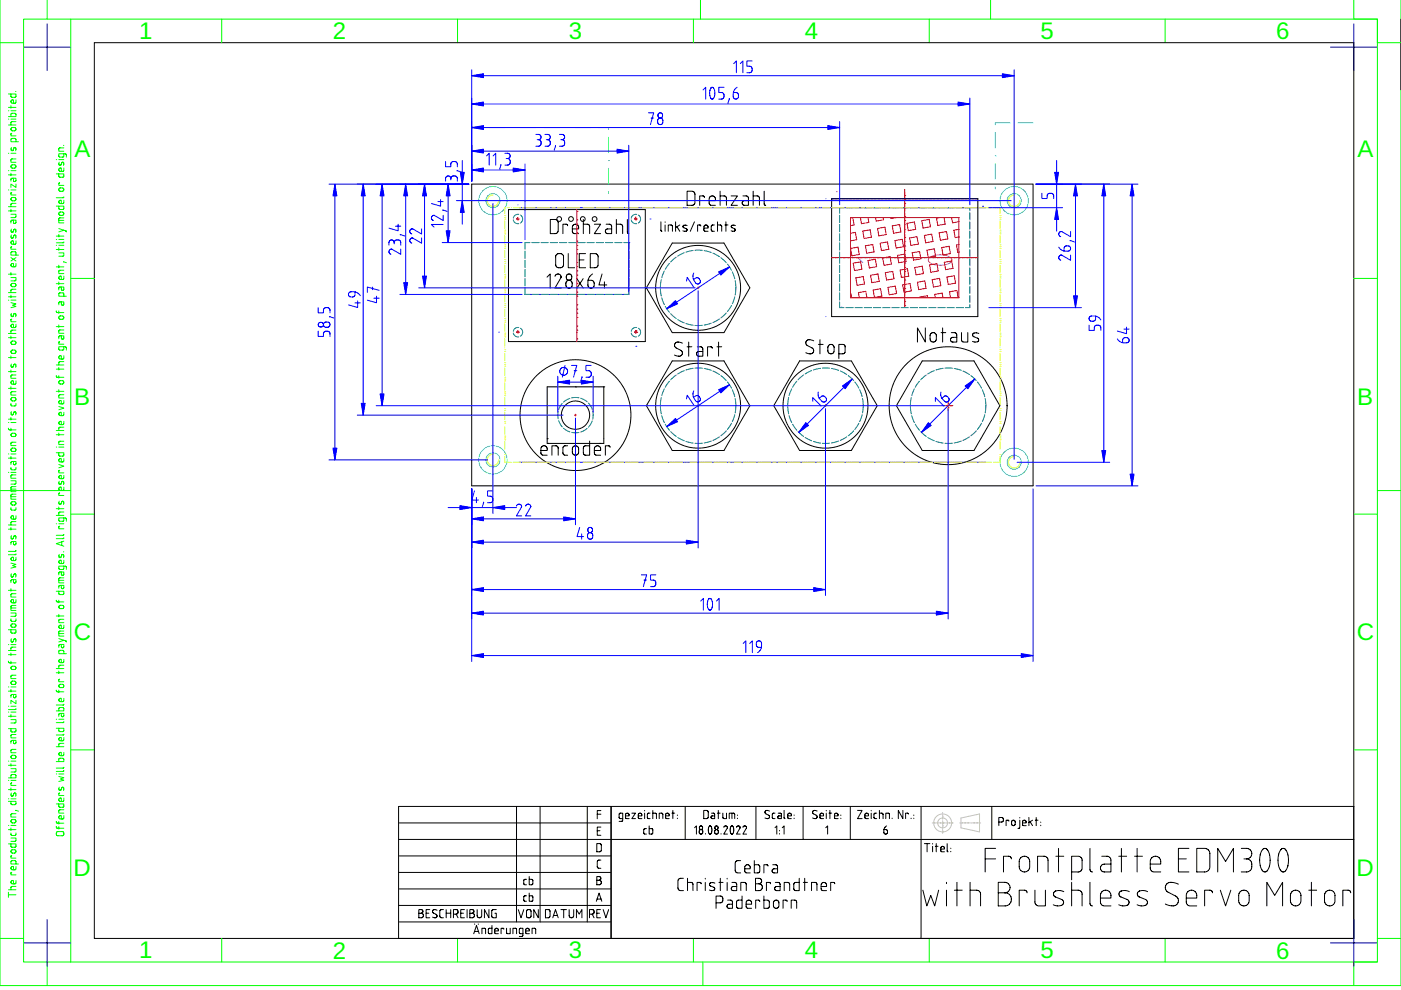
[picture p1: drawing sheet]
<svg xmlns="http://www.w3.org/2000/svg" width="297mm" height="210mm" viewBox="0 0 297 210" stroke-linecap="round" stroke-linejoin="round" font-family="sans-serif">
<defs><g id="words">
<g font-size="5.1" fill="#0f0">
<text x="29.5" y="8.3">1</text>
<text x="70.6" y="8.3">2</text>
<text x="120.6" y="8.3">3</text>
<text x="170.6" y="8.3">4</text>
<text x="220.6" y="8.3">5</text>
<text x="270.6" y="8.3">6</text>
<text x="15.8" y="33.3">A</text>
<text x="287.8" y="33.3">A</text>
<text x="15.7" y="85.8">B</text>
<text x="287.8" y="85.8">B</text>
<text x="15.6" y="135.7">C</text>
<text x="287.7" y="135.7">C</text>
<text x="15.6" y="185.7">D</text>
<text x="287.6" y="185.7">D</text>
<text x="29.5" y="203.2">1</text>
<text x="70.6" y="203.4">2</text>
<text x="120.6" y="203.1">3</text>
<text x="170.6" y="203.2">4</text>
<text x="220.6" y="203.1">5</text>
<text x="270.6" y="203.4">6</text>
</g>
</g></defs>
<g fill="none" stroke="#0f0" stroke-width=".21">
<path d="M0 -.1v209.1h297v-209.1M10 0v4.1h-5v5h-5M148.5 0v4.1M210 0v4.1M287 0v4.1h5v5h5M1.8 19.9h1.6v.6l-.3 .1h-.6l-.2-.7M3.3 19.4h.1M5 9.1v189.9M10 4.1h282v194.9M15 4.1v199.9M47 4.1v5M97 4.1v5"/>
<path d="M147 4.1v5M197 4.1v5M247 4.1v5M1.8 24.7h1.6v-.5l-.3-.2h-.6l-.2 .7M1.8 37.1h1.6M1.8 36.2h.1M1.8 32.5h.1M1.8 26.5h1.6M1.8 25.3h.1M1.8 23.5h.1M1.8 22.8h1.6M2.3 22.4v.5"/>
<path d="M2.3 36.7v.6M2.3 36.2h1.1M2.3 32.5h1.1M2.3 25.3h1.1M2.3 23.5h1.1M2.4 31.8h.1M2.4 31.3v.5M2.4 35h.8l.2 .4-.3 .2h-.6l-.2-.2zM2.4 27.1h.8l.2 .4-.3 .2h-.6l-.2-.2zM2.5 28.3l-.2 .1v.4h1.1M2.9 37.8v.6h.4l.1-.6h-.8l-.3 .1v.5M2.9 31.4l-.2 .5-.3-.1"/>
<path d="M3 31.4l.2-.1 .1 .1M3 31.4h.1M3.3 31.4h.1M3.3 31.4v.6M3.4 39v.7l-1.1-.7v.7M3.4 33.7h-.9l-.2 .3v.4h1.1M3.4 30.1l-.2-.7-.6-.1-.3 .2v.6h1.6M3.4 25.8h-1l-.1 .7M3.4 21.2v.5l-.3 .2-.7-.1v-.5l.5-.1v.7M11.9 36.9h1.6v.5l-.2 .2-.7-.1-.1-.6M11.9 33.8h.1M12.5 33.8h1"/>
<path d="M12.5 34.9h.1M12.5 34.9l.2 .2 .2-.1M12.6 34.4l-.1 .5M12.6 39.9h.7l.2 .4-.3 .2h-.5l-.2-.2zM12.6 38.8l-.1 .1v.4h1M12.9 35h.1M13.1 34.5l-.2 .4M13.1 34.5l.2-.1 .2 .1M13.1 34.5h.1M13.4 30.8h.1M13.5 34.5h.1M13.5 34.5v.6"/>
<path d="M13.5 35.6v.5l-.2 .2-.7-.1-.1-.5 .5-.1v.7M13.5 32.6l-.1 .7h-.7l-.2-.1v-.6h1.3l.3 .2v.5M13.5 31.4h-.8l-.2 .2v.5h1M1.8 58.1h1.6M1.8 44.7h1.6M1.8 43.8h1.6M1.8 40.3h.1M2.3 58.8h1.1l-.1 .7-1 .1M2.3 45.4h1.1l-.1 .7h-1M2.3 44.4v.5M2.3 57.8v.5M2.3 54.6l1.1 .7"/>
<path d="M2.3 40.3h1.1M2.4 50.4h.1M2.4 49.1h.1M2.4 50.4l.2 .1 .2-.1M2.4 49.1l.2 .2 .2-.1M2.4 49.8v.6M2.4 48.6v.5M2.4 42l.8-.1 .2 .5-.3 .2h-.6l-.2-.3zM2.5 52.3l-.2 .1v.4h1.1M2.5 40.8l-.2 .1v.4h1.1M2.8 50.4h.1M2.8 49.2h.1"/>
<path d="M2.9 46.7v.6h.4l.1-.6h-.8l-.3 .1v.5M2.9 48.7l-.1 .4M3 48.7l.2-.1 .1 .1M3 48.7h.1M3.3 50l-.3-.1-.2 .5M3.3 50h.1M3.3 48.7h.1M3.3 50v.5M3.3 48.7v.6M3.4 55.9v.5l-.3 .2-.7-.1v-.5l.5-.1v.7M3.4 54.1l-.2-.7h-.6l-.3 .1v.6h1.6M3.4 51.1v.5l-.3 .2-.7-.1v-.5l.5-.1v.7"/>
<path d="M3.4 43.1l-1 .1-.1 .6M3.4 54.6l-1.1 .7M11.9 43.7h1.6v.6l-.2 .1h-.7l-.1-.7M11.9 56.6h1.6M11.9 52.9h1.6M11.9 52h.1M11.9 50.8h.1M11.9 50.1h1.6M12.5 53.6h1l-.1 .7h-.9M12.5 49.7v.5M12.5 52.5v.6M12.5 56.2v.6"/>
<path d="M12.5 59.8v.5M12.5 52h1M12.5 50.8h1M12.5 48.5l1.4 .5M12.5 46.7h1M12.6 45.1l.7-.1 .2 .4-.3 .3-.5-.1-.2-.2zM13.4 55.5l.7 .2M13.5 58.5v.6l-.2 .2-.7-.1-.1-.5 .5-.2v.8M13.5 57.3h-.8l-.2 .3v.4h1M13.5 51.3l-.1 .2h-1.5M13.5 46.2h-.8l-.2 .3v.8h1M13.5 42.5v.5l-.2 .2-.7-.1-.1-.5 .5-.1v.7"/>
<path d="M13.5 41.7l-.1 .2h-1.5M13.5 48.8l-1 .4M14 49h.1M14 49l.1 .2M15 59h5M287 59h5M1.8 78.8h1.6M1.8 75.8h1.6M1.8 71.6h1.6M1.8 70.7h1.6M1.8 63.6h.1M1.8 62.9h1.6"/>
<path d="M1.8 62h1.6M2.3 64.2l1.1 .2-.7 .3 .7 .3-1.1 .2M2.3 62.6v.5M2.3 71.2v.6M2.3 75.5v.5M2.3 78.4v.6M2.3 63.6h1.1M2.4 77.7h.1M2.4 67h.1M2.4 77.7l.2 .2 .2-.1M2.4 67l.2 .1 .2-.1M2.4 77.2v.5"/>
<path d="M2.4 66.4v.6M2.4 74.3l.8-.1 .2 .5-.3 .2h-.6l-.2-.3zM2.4 72.4l.8-.1 .2 .5-.3 .2h-.6l-.2-.3zM2.4 60.2l.8-.1 .2 .5-.3 .2h-.6l-.2-.3zM2.5 67.7l-.2 .1v.4h1.1M2.8 77.8h.1M2.8 67h.1M2.9 77.3l-.1 .5M2.9 66.6l-.1 .4M3 77.3l.2-.1 .1 .1M3 77.3h.1M3 66.6l.2-.1 .1 .1"/>
<path d="M3 66.6h.1M3.3 77.4h.1M3.3 66.6h.1M3.3 77.4v.5M3.3 66.6v.5M3.4 79.5h-.9l-.2 .3v.4h1.1M3.4 70h-1l-.1 .7M3.4 68.7v.6l-.3 .2-.7-.1v-.5l.5-.2v.8M3.4 61.3l-1 .1-.1 .6M11.9 79.6l.2 .4h1.4M11.9 65.9l.2 .4h1.4M11.9 78.3h1.6"/>
<path d="M11.9 77.4h1.6M11.9 69.2h1.6M11.9 60.1h1.6M12.5 65.9v.5M12.5 68.9v.5M12.5 77.9v.5M12.5 79.6v.6M12.6 67.1l.7-.1 .2 .5-.3 .2h-.5l-.2-.3zM12.6 72.4l-.1 .2v.4h1M13 71.2l.1 .6h.4v-.6h-.8l-.2 .2v.4M13 64l.1 .6h.4v-.6h-.8l-.2 .2v.4M13 60.9l.1 .6h.4v-.6h-.8l-.2 .1v.5"/>
<path d="M13.5 76.7h-.9l-.1 .7M13.5 75.4v.5l-.2 .2h-.7l-.1-.5 .5-.2v.7M13.5 73.5l-.1 .7h-.7l-.2-.1v-.6h1.3l.3 .2v.5M13.5 70h-.8l-.2 .2v.5h1M13.5 62.8l-.1-.7h-.7l-.2 .1v.6h1.6M1.8 90.8l.2 .3h1.4M1.8 97.1h1.6M1.8 96.2h.1M1.8 89.6h.1M1.8 88.9h1.6M1.8 82.3h1.6M2.3 99.1v.4l.3 .1h.7l.1-.5"/>
<path d="M2.3 85.5v.4l.3 .2 .7-.1 .1-.5M2.3 82v.5M2.3 88.5v.6M2.3 90.8v.5M2.3 96.8v.5M2.3 96.2h1.1M2.3 89.6h1.1M2.4 87.8h.1M2.4 87.8l.2 .2 .2-.1M2.4 87.3v.5M2.4 95.1l.8-.1 .2 .5-.3 .2h-.6l-.2-.3zM2.4 92l.8-.1 .2 .4-.3 .3-.6-.1-.2-.2z"/>
<path d="M2.4 84.4l.8-.1 .2 .5-.3 .2h-.6l-.2-.3zM2.8 87.9h.1M2.9 97.8v.7h.4l.1-.7h-.8l-.3 .2v.5M2.9 87.4l-.1 .4M3 87.4l.2-.1 .1 .1M3 87.4h.1M3.3 87.4h.1M3.3 87.4v.6M3.4 93.8h-.9l-.2 .2v.5h1.1M3.4 83.1h-.9l-.2 .2v.5h1.1M3.4 80.7v.6l-.3 .2-.7-.1v-.5l.5-.2v.8M11.9 96h1.6v.6l-.2 .1h-.7l-.1-.7"/>
<path d="M11.9 94.8h.1M11.9 92.2h1.6M11.9 91.3h1.6M11.9 83h1.6M12.5 98.5l1 .3-1 .4M12.5 86.2l1 .3-1 .4M12.5 82.6v.6M12.5 91.8v.5M12.5 94.8h1M12.6 80.8l.7-.1 .2 .5-.3 .2h-.5l-.2-.3zM12.6 99.7l-.1 .2v.4h1M13.5 97.2v.6l-.2 .1h-.7l-.1-.5 .5-.2v.7"/>
<path d="M13.5 93.5l-.8 .1-.2 .2v.5h1M13.5 90.6h-.9l-.1 .7M13.5 89.3v.6l-.2 .1h-.7l-.1-.5 .5-.2v.7M13.5 87.4v.5l-.2 .2-.7-.1-.1-.5 .5-.1v.7M13.5 84.9v.6l-.2 .1h-.7l-.1-.5 .5-.2v.7M13.5 83.7h-.8l-.2 .3v.4h1M0 104h15M1.8 112.2h1.6M1.8 111.3h1.6M1.8 100.2h.1M2.3 119.4l1.1 .3-.7 .2 .7 .3-1.1 .3M2.3 107.6v.4l.3 .2 .7-.1 .1-.5"/>
<path d="M2.3 101.9h1.1l-.1 .7h-1M2.3 111.8v.6M2.3 105.3h1.1M2.3 103.7h1.1M2.3 100.2h1.1M2.4 114.1h.1M2.4 113.6v.5M2.4 106.5l.8-.1 .2 .5-.3 .2h-.6l-.2-.3zM2.9 114.8v.6h.4l.1-.6h-.8l-.3 .2v.4M2.9 113.7l-.2 .5-.3-.1M3 113.7l.2-.1 .1 .1M3 113.7h.1"/>
<path d="M3.3 113.7h.1M3.3 113.7v.6M3.4 118.1v.6l-.3 .2-.7-.1v-.5l.5-.2v.8M3.4 117.4l-.2 .2h-1.4M3.4 116.7l-.2 .2h-1.4M3.4 110.6h-1l-.1 .7M3.4 109.4v.5l-.3 .2-.7-.1v-.5l.5-.1v.7M3.4 104.8h-.9l-.2 .2v.8h1.1M3.4 103.2h-.9l-.2 .2v.8h1.1M3.4 100.7h-.9l-.2 .3v.4h1.1M11.9 111.1h.1M11.9 109.3h1.6"/>
<path d="M11.9 107.9h1.6M12.5 107.5v.5M12.5 111.1h1M12.5 118.1h.1M12.5 106.8h.1M12.5 102.6h.1M12.5 118.1l.2 .1 .2-.1M12.5 102.6l.2 .1 .2-.1M12.6 117.5l-.1 .6M12.6 106.3l-.1 .5M12.6 102l-.1 .6M12.6 111.6l-.1 .1v.4h1"/>
<path d="M12.6 104.5l-.1 .1v.5h1M12.9 118.1h.1M12.9 102.6h.1M13.1 114.9v.8M13.1 106.4l-.2 .5-.4-.1M13.1 117.7l-.2 .4M13.1 117.7l.2-.1 .2 .1v.5M13.1 117.7h.1M13.1 106.4l.2-.1 .2 .1M13.1 106.4h.1M13.4 117h.1M13.5 102.2l-.3-.1-.3 .5"/>
<path d="M13.5 106.4h.1M13.5 102.2h.1M13.5 106.4v.6M13.5 102.2v.5M13.5 118.8v.5l-.2 .2-.7-.1-.1-.5 .5-.1v.7M13.5 114.7l-1.6 .6 1.6 .5M13.5 114l-.1 .2h-1.5M13.5 113.3l-.1 .2h-1.5M13.5 109.8l-.1 .7h-.7l-.2-.1v-.6h1.3l.3 .2v.5M13.5 108.6h-.9l-.1 .7M13.5 103.3v.5l-.2 .2-.7-.1-.1-.5 .5-.1v.7M13.5 100.8v.5l-.2 .2-.7-.1-.1-.5 .5-.1v.7"/>
<path d="M15 109h5M287 109h5M292 104h5M1.8 133.5h1.6v.6l-.3 .1h-.6l-.2-.7M1.8 138.8h1.6M1.8 137.9h1.6M1.8 136.7h.1M1.8 125.2h1.6M2.3 131.2v.4l.3 .1h.7l.1-.5M2.3 130h1.1l-.1 .6-1 .1M2.3 124.8v.5M2.3 138.5v.5"/>
<path d="M2.3 136.7h1.1M2.3 128.9h1.1M2.4 136h.1M2.4 122.2h.1M2.4 136l.2 .1 .2-.1M2.4 122.2l.2 .2 .2-.2M2.4 135.4v.6M2.4 121.7v.5M2.4 132.4l.8-.1 .2 .5-.3 .2h-.6l-.2-.3zM2.8 136h.1M2.8 122.2h.1M2.9 122.9v.6h.4l.1-.6h-.8l-.3 .2v.4"/>
<path d="M2.9 135.6l-.1 .4M2.9 121.8l-.1 .4M3 135.6l.2-.2 .1 .2M3 135.6h.1M3 121.8l.2-.1 .1 .1M3 121.8h.1M3.3 135.6h.1M3.3 121.8h.1M3.3 135.6v.5M3.3 121.8v.6M3.4 137.2l-1 .1-.1 .6M3.4 128.4h-.9l-.2 .2v.8h1.1"/>
<path d="M3.4 127.1v.5l-.3 .2h-.7v-.5l.5-.2v.7M3.4 125.9h-.9l-.2 .2v.5h1.1M11.9 127.3l.2 .3h1.4M11.9 125.4h1.6v.5l-.2 .2-.7-.1-.1-.6M11.9 130.6h1.6M12.5 127.3v.5M12.5 130.2v.6M12.5 135.4l1.4 .5M12.5 134.3h1M12.5 123h1M12.6 128.4h.7l.2 .4-.3 .2h-.5l-.2-.2zM13 136.6l.1 .7h.4v-.7h-.8l-.2 .2v.5"/>
<path d="M13 124.1l.1 .6h.4v-.6h-.8l-.2 .2v.4M13 121.3l.1 .6h.4v-.6h-.8l-.2 .1v.5M13.5 139.8v.5l-.2 .2-.7-.1-.1-.5 .5-.1v.7M13.5 138.6l-.1-.7h-.7l-.2 .1v.6h1.6M13.5 133.8h-.8l-.2 .3v.8h1M13.5 132.6v.5l-.2 .2-.7-.1-.1-.5 .5-.1v.7M13.5 131.3h-.8l-.2 .3v.4h1M13.5 122.5h-.8l-.2 .3v.8h1M13.5 120l-.1 .7h-.7l-.2-.1v-.6h1.3l.3 .2v.5M13.5 135.8l-1 .3M14 135.9h.1M14 135.9l.1 .2"/>
<path d="M1.8 154.5h1.6v.6l-.3 .1h-.6l-.2-.7M1.8 140.2l.2 .3h1.4M1.8 151.9h1.6M1.8 151h.1M1.8 149.7h.1M1.8 146.5h1.6M1.8 145.6h.1M2.3 152.6h1.1l-.1 .6-1 .1M2.3 140.2v.5M2.3 146.2v.5M2.3 151.5v.5M2.3 151h1.1"/>
<path d="M2.3 149.7h1.1M2.3 145.6h1.1M2.4 144.5l.8-.1 .2 .5-.3 .2h-.6l-.2-.3zM2.4 141.4l.8-.1 .2 .4-.3 .3-.6-.1-.2-.2zM2.9 157v.6h.4l.1-.6h-.8l-.3 .1v.5M2.9 147.2v.7h.4l.1-.7h-.8l-.3 .2v.5M3.4 158.9h-.9l-.2 .3v.4h1.1M3.4 155.7h-.9l-.2 .3v.4h1.1M3.4 150.3l-.2 .1h-1.4M3.4 148.5v.7l-1.1-.7v.7M3.4 143.2h-.9l-.2 .2v.5h1.1M11.9 154.4h1.6v.6l-.2 .1h-.7l-.1-.7"/>
<path d="M11.9 150.7h1.6v-.5l-.2-.2h-.7l-.1 .7M11.9 146.3l.2 .4h1.4M11.9 158.3h1.6M11.9 152.5h.1M11.9 142.6h1.6M11.9 141.8h1.6M12.5 142.3v.5M12.5 146.3v.6M12.5 152.5h1M12.6 145.2l.7-.1 .2 .5-.3 .2h-.5l-.2-.3zM12.6 144l-.1 .1v.4h1M13 151.3l.1 .6h.4v-.6h-.8l-.2 .1v.5"/>
<path d="M13.5 159.5v.5l-.2 .2h-.7l-.1-.5 .5-.2v.7M13.5 157.6l-.9 .1-.1 .6M13.5 156.4v.5l-.2 .2-.7-.1-.1-.5 .5-.1v.7M13.5 155.7l-.1 .1h-1.5M13.5 153l-.1 .2h-1.5M13.5 149.3l-.1 .2h-1.5M13.5 148.1v.5l-.2 .2-.7-.1-.1-.5 .5-.1v.7M13.5 141l-.9 .1-.1 .7M15 159h5M287 159h5M1.8 178.9h1.6v.6l-.3 .1h-.6l-.2-.7M1.8 169.9h1.6v.6l-.3 .1h-.6l-.2-.7"/>
<path d="M1.8 164.9h1.6v-.5l-.3-.2h-.6l-.2 .7M1.8 175.9h1.6M1.8 175h.1M1.8 169.4h.1M1.8 167.4h1.6M1.8 165.5h.1M1.8 162.3h1.6M1.8 161.4h.1M2.3 177.7h1.1l-.1 .6-1 .1M2.3 176.6v.4l.3 .1h.7l.1-.5M2.3 163h1.1l-.1 .6-1 .1M2.3 161.9v.5"/>
<path d="M2.3 167.1v.5M2.3 175.5v.6M2.3 175h1.1M2.3 169.4h1.1M2.3 165.5h1.1M2.3 161.4h1.1M2.4 168.7h.1M2.4 168.7l.2 .1 .2-.1M2.4 168.1v.6M2.4 173.9l.8-.1 .2 .5-.3 .2h-.6l-.2-.3zM2.4 160.2h.8l.2 .4-.3 .2h-.6l-.2-.2zM2.5 166l-.2 .1v.4h1.1"/>
<path d="M2.8 168.7h.1M3.3 171.8l.6 .2M3.3 168.3l-.3-.1-.2 .5M3.3 168.3h.1M3.3 168.3v.5M3.4 172.5h-.9l-.2 .3v.4h1.1M11.9 175.2l.2 .4h1.4M11.9 174.2l.2 .3h1.4M11.9 170.4h1.6v.6l-.2 .2-.7-.1-.1-.7M11.9 161.5h1.6v-.6l-.2-.1h-.7l-.1 .7M11.9 164.1h.1M12 176.4l1.3-.1 .2 .3v.4l-.3 .2h-1l-.3-.3z"/>
<path d="M12.5 164.6l1 .3-.7 .3 .7 .2-1 .3M12.5 174.2v.5M12.5 175.2v.6M12.5 164.1h1M12.5 167.4h.1M12.6 166.9l-.1 .5M12.6 168.1l-.1 .2v.4h1M13.1 167l-.2 .6-.4-.2M13.1 167l.2-.1 .2 .2M13.1 167h.1M13.5 167.1h.1M13.5 167.1v.5"/>
<path d="M13.5 172.9v.6l-.2 .1h-.7l-.1-.5 .5-.2v.7M13.5 171.7h-.8l-.2 .3v.4h1M13.5 169.2v.5l-.2 .2-.7-.1-.1-.5 .5-.1v.7M13.5 163.4l-.1 .2h-1.5M13.5 162.7l-.1 .2h-1.5M0 199h5v5h5v5M1.8 189.2v1.1M1.8 189.7h1.6M1.8 188.7h1.6M2.4 180.3l.8-.1 .2 .5-.3 .2h-.6l-.2-.3zM2.5 185l-.2 .1v.4h1.1M2.5 181.4l-.2 .1v.4h1.1"/>
<path d="M3.4 187.9l-1 .1-.1 .7M3.4 186.7v.5l-.3 .2-.7-.1v-.5l.5-.1v.7M3.4 183.7v.5l-.3 .2h-.7v-.5l.5-.2v.7M3.4 183.2l-.2-.7h-.6l-.3 .1v.6h1.6M47 199v5M97 199v5M147 199v5M197 199v5M247 199v5M297 199h-5v5h-5v5M10 204h282M149 204v5"/>
</g>
<g fill="none" stroke="#000" stroke-width=".21">
<path d="M20 9.1h267v189.9h-267zM297 4.1v14.9M100 39h119v64h-119zM107.8 44.4h29v28h-29zM116 58.8l.6-.7v3M116.7 46.5h1a.67 .67 0 0 1 .6 .7v1.7a.67 .67 0 0 1-.6 .6h-1zM117.7 58.6a.65 .65 0 0 1 .7-.5 .65 .65 0 0 1 .5 .8l-1.3 2.2h1.4M118 54l.8-.2a.67 .67 0 0 1 .7 .6v1.7a.67 .67 0 0 1-.7 .7h-.3a.67 .67 0 0 1-.7-.7v-1.7zM120.2 59.6a.67 .67 0 0 1 .7-.1 .67 .67 0 0 1 .4 .6v.3a.67 .67 0 0 1-.7 .7 .67 .67 0 0 1-.6-.7zM120.3 47.9l-.2-.4h-.8v2M120.5 53.8v3h1.3M121.3 48.5h1.4v-.3a.67 .67 0 0 0-.7-.7 .67 .67 0 0 0-.7 .7l.2 1.2 1.2 .1"/>
<path d="M122.3 59.1l1.3 2M122.8 55.1h1M123.6 59.1l-1.3 2M123.7 47.5h.9l.3 .3 .1 1.7M123.7 46.5v3M124.1 53.8h-1.3v3h1.3M125.1 53.8h1a.67 .67 0 0 1 .7 .6v1.7a.67 .67 0 0 1-.7 .7h-1zM125.6 58.1l-.4 .4-.4 .6-.2 1.3a.67 .67 0 0 0 .7 .7 .67 .67 0 0 0 .7-.7v-.3a.67 .67 0 0 0-.7-.7h-.6M126 47.5h1.3l-1.3 2h1.3M127.6 58.1l-.6 2.3h1.6M128.1 59.8v1.3M128.5 47.5l.9 .1 .3 .4v1.5l-1.2-.1-.2-.4 .2-.4 1.2-.1"/>
<path d="M130.7 47.5h.9l.3 .3 .1 1.7M130.7 46.5v3M133 46.5v2.7l.3 .3M140.1 47v1.8l.2 .2M141 47v.1M141 47.7v1.3M141.7 49v-1.3l.8 .2 .1 1.1M142.5 51.5h11l5.5 9.5-5.5 9.5h-11l-5.5-9.5zM143.2 47v2M143.5 48.1l.6 .9M144.1 47.7l-.9 .6M144.8 48.9l.7 .1"/>
<path d="M145 48.3h.1M145 48.3l.5 .2M145 47.8l-.2 .2 .2 .3M145 47.8h.1M145 47.8h.7M145.5 49h.1M145.5 48.5h.1M145.5 48.5l.2 .3-.2 .2M145.7 40.5h1a.67 .67 0 0 1 .6 .7v1.7a.67 .67 0 0 1-.6 .6h-1zM147.2 47l-.9 2M148.6 47.9l-.2-.2h-.5v1.3M149.2 48.4h.9l-.1-.6-.4-.1-.3 .2-.1 .8 .3 .3h.6"/>
<path d="M149.3 41.9l-.2-.3-.8-.1v2M150.3 42.5h1.4v-.3a.67 .67 0 0 0-.7-.7 .67 .67 0 0 0-.7 .7l.2 1.2 1.2 .1M151.5 47.7h-.5l-.2 .3 .1 .9 .6 .1M152.1 47.7l.9 .2v1.1M152.1 47v2M152.7 41.5h.9l.3 .3 .1 1.7M152.7 40.5v3M153.7 47.7h.6M153.9 47v2M155 41.5h1.4l-1.4 2h1.4M155 48.9l.7 .1M155.2 48.3h.1"/>
<path d="M155.2 48.3l.5 .2M155.2 47.8l-.2 .2 .2 .3M155.2 47.8h.1M155.2 47.8h.7M155.7 49h.1M155.7 48.5h.1M155.7 48.5l.2 .3-.2 .2M157.5 41.5l.9 .1 .3 .4v1.5l-1.2-.1-.1-.4 .1-.3 1.2-.2M159.7 41.5h.9l.3 .3 .1 1.7M159.7 40.5v3M162 40.5v2.7l.4 .3M176.3 42.1h31v25h-31z"/>
<path d="M142.5 76.5h11l5.5 9.5-5.5 9.5h-11l-5.5-9.5zM144.7 72.8a1.1 1.1 0 0 0-1.6 .1 .67 .67 0 0 0 .3 .9l.9 .5a.67 .67 0 0 1 .3 .8 .67 .67 0 0 1-.8 .4l-.8-.2M145.7 73.5h1M146 72.5v3M147.8 73.5l.9 .1 .3 .4v1.5l-1.1-.1-.2-.4 .2-.4 1.1-.1M151 73.9l-.2-.4h-.8v2M152 73.5h1M152.3 72.5v3M169.5 76.5h11l5.5 9.5-5.5 9.5h-11l-5.5-9.5zM172.5 72.3a1.1 1.1 0 0 0-1.6 .1 .67 .67 0 0 0 .3 .9l1 .5a.67 .67 0 0 1 .3 .8 .67 .67 0 0 1-.8 .4l-.8-.2M173.5 73h1M173.9 72v3"/>
<path d="M175.7 73.2a.67 .67 0 0 1 .7-.1 .67 .67 0 0 1 .5 .6v.7a.67 .67 0 0 1-.7 .6 .67 .67 0 0 1-.7-.6v-.8zM177.9 75h.9l.3-.2 .1-1.3-.3-.4-1-.1v3M195.5 76.5h11l5.5 9.5-5.5 9.5h-11l-5.4-9.5zM196.2 69.5v3l-1.7-3v3M197.4 70.7a.67 .67 0 0 1 .7-.1 .67 .67 0 0 1 .4 .6v.7a.67 .67 0 0 1-.6 .6 .67 .67 0 0 1-.7-.6v-.8zM199.5 70.5h1M199.9 69.5v3M201.7 70.5l.8 .1 .4 .4v1.5l-1.2-.1-.2-.4 .2-.4 1.2-.1M203.9 70.5v1.6l.1 .3 .4 .1h.8v-2M206.4 71.4h.1M206.5 71.4l.9 .4 .1 .3-.1 .3a1.01 1.01 0 0 1-1.2 0M206.5 70.6l-.3 .4 .2 .4"/>
<path d="M206.5 70.6h.1M206.5 70.6l1 .1M114.7 95.5h1.3v-.3a.67 .67 0 0 0-.7-.7 .67 .67 0 0 0-.6 .7l.1 1.2 1.2 .1M116 93h.1M116.1 94h.1M117 96.5v-2h.9l.4 .2v1.8M120.3 94.5l-.7 .1-.3 .4 .1 1.3 .3 .2h.6M121.5 94.7a.67 .67 0 0 1 .8-.1 .67 .67 0 0 1 .4 .6v.6a.67 .67 0 0 1-.7 .7 .67 .67 0 0 1-.7-.7l.1-.7zM122 82h.1M125 93.5v3h-1.1l-.2-.4v-1.3l.4-.3h.9M126 95.5h1.3v-.3a.67 .67 0 0 0-.6-.7 .67 .67 0 0 0-.7 .7l.2 1.2 1.1 .1M127.1 94h.1"/>
<path d="M128 82h.1M128 82h-12v12h.1M128 82v12h-11.9M129.3 94.8l-.2-.3h-.8v2M213.5 86h.1M84.5 178h45M84.5 174.5h45M109.5 171v24.5M114.5 171v24.5M124.5 171v24.5M126.5 178.9h.7l.3 .2v1.1l-.2 .4h-.8zM126.6 176.1h.6"/>
<path d="M126.6 172.6h.8M127.4 175.4h-.8v1.7h.8M127.4 171.9h-.8v1.7M129.6 178h157.4M132 173.6l-.7-.2v-.7l.1-.3h.6v1.5l-.2 .2h-.5M132.6 173h.8l-.2-.5-.2-.1-.3 .1-.1 .8 .2 .3h.6M134 172.4h.7l-.7 1.2h.7M135.3 173h.8l-.2-.5-.2-.1-.3 .1-.1 .8 .2 .3h.6M136.7 171.8v.1M136.7 172.4v1.2M137.1 175.7h-.5l-.1 .3v.7l.6 .1M137.6 175.1v1.7h.7l.1-.2v-.8l-.8-.1"/>
<path d="M137.8 172.4h-.4l-.2 .3 .1 .7 .5 .2M138.4 172.4l.7 .1 .1 1.1M138.4 171.8v1.8M139.8 173.6v-1.2l.7 .1v1.1M141.1 173h.8l-.2-.5-.2-.1-.3 .1-.1 .8 .2 .3h.6M142.5 172.4h.5M142.7 171.8v1.8M143.6 172.8v.1M143.6 173.5v.1M145.3 171v7M147.3 175.5l.4-.4v1.7M149.2 171.8h.7l.2 .3 .1 1.1-.3 .3-.7 .1z"/>
<path d="M149.6 176.8h.1M150.7 176.8h.1M150.7 175.2h-.3l-.2 .8 .2 .7 .3 .1M150.8 175.3h.1M150.8 175.3l.1 .7-.2 .8M150.8 172.4h.5l.2 .3v.9l-.6-.1v-.4l.6-.1M152.1 172.4h.6M152.3 171.8v1.8M152.9 176.8h.1M153.3 172.4v.9l.2 .3h.5v-1.2M153.5 175.4l.4-.3 .3 .4-.7 1.3h.7M154.6 173.6v-1.2l1.1 .1 .1 1.1"/>
<path d="M155 175.2h.4l.2 .6-.1 .7-.3 .3-.2-.1-.2-.5zM155.2 172.4v1.2M155.4 176.8h.1M156.2 175.4l.4-.3 .3 .4-.7 1.3h.7M156.4 172.8v.1M156.4 173.5v.1M157.5 175.4l.4-.3 .4 .4-.8 1.3h.8M160.3 171v7M163.2 172l-.6-.2-.3 .2v.5l.7 .4 .2 .3-.3 .4-.7-.2M164.3 175.5l.4-.4v1.7M164.3 172.4h-.4l-.2 .3 .1 .7 .5 .2M165 172.4h.5l.2 .3v.9l-.7-.1v-.4l.7-.1"/>
<path d="M165.3 176.1v.1M165.3 176.8h.1M165.9 175.5l.3-.4v1.7M166.2 171.8v1.6l.2 .2M167 173h.8l-.2-.5-.2-.1-.3 .1-.1 .8 .2 .3h.6M168.4 172.8v.1M168.4 173.5v.1M170.3 171v7M173.3 172l-.6-.2-.3 .2v.5l.7 .4 .2 .3-.3 .4-.7-.2M173.8 173h.8l-.1-.5-.3-.1-.3 .1-.1 .8 .2 .3h.6M175.1 175.5l.4-.4v1.7M175.2 171.8v.1"/>
<path d="M175.2 172.4v1.2M175.8 172.4h.5M176 171.8v1.8M176.9 173h.8l-.1-.5-.3-.1-.3 .1-.1 .8 .2 .3h.6M178.3 172.8v.1M178.3 173.5v.1M180.3 171v7M181.8 171.8h1l-1 1.8h1M183.4 173h.7l-.1-.5-.3-.1-.3 .1v.8l.2 .3h.5M184.7 171.8v.1M184.7 172.4v1.2M185.9 172.4h-.5l-.1 .3v.7l.6 .2"/>
<path d="M186.5 172.4l.7 .1v1.1M186.5 171.8v1.8M187.8 173.6v-1.2l.7 .1 .1 1.1M188 175.1l-.5 .6-.1 .8 .2 .3h.4l.2-.3-.1-.4-.7-.2M189.2 173.5v.1M191.4 171.8v1.8l-.9-1.8v1.8M192.6 172.6l-.2-.2h-.4v1.2M193.2 173.5v.1M193.7 172.8v.1M193.7 173.5v.1M195.3 171v28M196 178.9h1.1"/>
<path d="M196.6 178.9v1.7M197.7 178.9v.1M197.7 179.4v1.2M198.3 179.4h.6M198.5 178.9v1.7M200.8 178.9v1.5l.2 .2M201.6 179.8v.1M210.3 171v7M211.1 179.9h-2.2v5M211.8 174.3l.8-.1 .1-.3-.1-.5-.8-.1v1.8M213.9 174.1l-.1-.2h-.5v1.2M214.6 174l.3-.1 .3 .2v.6l-.2 .3h-.3l-.2-.2z"/>
<path d="M216.2 173.9v1.5l-.4 .2M216.2 173.3v.1M216.8 174.5h.8l-.2-.5-.3-.1-.2 .1-.1 .8 .2 .2 .6 .1M218.1 173.3v1.8M218.4 174.2l.5 .9M218.9 173.9l-.8 .5M219.5 173.9h.6M219.7 173.3v1.8M220.7 174.3v.1M220.7 175v.1M224.4 179.9v5M231.1 179.9v4.4a.56 .56 0 0 0 .5 .6"/>
<path d="M237.8 179.9v5M241.1 179.9v5M252.1 179.9h-2.3v5h2.3M253.7 179.9h1.7a1.11 1.11 0 0 1 1.1 1.1v2.8a1.11 1.11 0 0 1-1.1 1.1h-1.7zM263.2 179.9h1.1a1.11 1.11 0 0 1 1.1 1.1 1.11 1.11 0 0 1-1.1 1.1M287 171h-157.4v28M84.5 199v-28h45v28M84.5 185h45M84.5 181.5h45M84.5 192h45M84.5 195.5h45M84.5 188.5h45"/>
<path d="M88.8 193.6l.7 .1 .3 .4M89.3 193.6l.3-.2v-.4l-.2-.1h-.6v1.7l.7-.1 .3-.4M89.8 194.1h.1M90.3 193.6h.6M91.1 192.9h-.8v1.7h.8M92.7 193l-.6-.1-.3 .1v.5l.7 .4 .2 .3-.3 .4-.7-.1M94 192.9h-.6l-.2 .3 .1 1.2 .2 .2h.5M94.6 193.6h1M94.6 192.9v1.7M95.6 192.9v1.7M96.1 193.8h.6M96.7 193.8l.4-.2-.1-.6-.2-.1h-.7v1.7"/>
<path d="M96.7 193.8l.4 .8M97.7 193.6h.6M98.5 192.9h-.8v1.7h.8M99 192.9v1.7M99.6 193.6h.5M100.1 193.6l.3-.2v-.4l-.2-.1h-.6v1.7l.7-.1 .3-.4M100.1 193.6l.3 .2 .2 .3M100.4 198l.6-1.8 .6 1.8M100.6 194.1h.1M100.6 197.5h.8M100.6 195.9v.1M101.2 192.9v1.3l.4 .4 .5-.4v-1.3"/>
<path d="M101.4 195.9v.1M102.2 198v-1.2l.7 .1 .1 1.1M103.7 192.9v1.7l-1-1.7v1.7M104.3 196.2v1.8l-.6-.1-.2-.2 .1-.7 .7-.2M104.9 197.4h.8l-.2-.5-.3-.1-.2 .2-.1 .7 .2 .3h.6M105.2 192.9h-.7l-.2 .2v1.1l.2 .3 .7 .1v-1h-.3M106.8 197l-.1-.2h-.5v1.2M107.4 196.8v.9l.3 .3h.5v-1.2M108.7 198v-1.2l.8 .1v1.1M109.9 192.9l.6 1.7 .5-1.7M110.9 198l-.8-.2v-.7l.2-.3h.6v1.5l-.2 .2h-.6M111.5 197.4h.7l-.1-.5-.3-.1-.3 .2v.7l.2 .3h.5"/>
<path d="M111.6 189.9l-.4 .1-.2 .2 .1 .8 .5 .1M111.6 186.4l-.4 .1-.2 .2 .1 .8 .5 .1M111.7 193l.6-.1 .3 .2v1.1l-.2 .4h-.5l-.2-.2zM112.2 189.4v1.7h.6l.2-.3-.1-.7-.7-.2M112.2 185.9v1.7h.6l.2-.3-.1-.7-.7-.2M112.8 198v-1.2l.7 .1 .1 1.1M114.1 192.9v1.7l-.9-1.7v1.7M115.6 192.9h.7l.3 .2v1.1l-.2 .4h-.8zM117.2 194.6l.6-1.7 .6 1.7M117.4 194.1h.8M118.9 192.9h1.2M119.5 192.9v1.7"/>
<path d="M120.7 192.9v1.3l.5 .4 .4-.4v-1.3M122.2 194.6v-1.7l.6 .9 .6-.9v1.7M125 193.8h.6M125.6 193.8l.3-.2v-.6l-.3-.1h-.6v1.7M125.6 193.8l.4 .8M126.4 191.1l.6-1.7 .6 1.7M126.5 186.6l.8 .1 .2 .4M126.5 193.6h.6M126.6 190.6h.8M127 186.6l.4-.2-.1-.4-.2-.1h-.6v1.7l.8-.1 .2-.4M127.3 192.9h-.8v1.7h.8M127.4 182.4h-.6l-.2 .3 .1 1.2 .2 .2h.5"/>
<path d="M127.5 187.1h.1M127.9 192.9l.6 1.7 .5-1.7M144.9 186.2h-.6a.58 .58 0 0 0-.6 .6v1.5a.58 .58 0 0 0 .6 .5h.6M145.8 187.1h.8l.3 .2v1.5M145.8 186.2v2.6M148.7 187.4l-.2-.3h-.7v1.7M149.5 186.2v.2M149.5 187.1v1.7M150.6 187.8h.1M150.6 187.8l.7 .3M150.7 187.2l-.3 .3 .2 .3M150.7 187.2h.1"/>
<path d="M150.7 187.2l.9 .1M151.4 188.1h.1M151.4 188.1l.1 .3-.1 .3h-1M151.8 191.4h.9a.58 .58 0 0 0 .6-.6v-.2a.58 .58 0 0 0-.6-.6h-.9v2.6M152.4 187.1h.9M152.7 186.2v2.6M154.2 186.2v.2M154.2 187.1v1.7M154.3 190.8l.7 .1 .3 .4v1.3l-1-.1-.2-.4 .2-.3 1-.1M155.2 187.1h.7l.3 .4v1.3l-1-.1-.2-.3 .2-.3 1-.1M157 182.5h-.5a.58 .58 0 0 0-.6 .6v1.4a.58 .58 0 0 0 .6 .6h.5M157.1 188.8v-1.7h.8l.3 .2v1.5"/>
<path d="M157.3 190v2.6l-.9-.1-.2-.3v-1.1l.3-.2 .8-.1M157.9 184.2h1.2v-.3a.58 .58 0 0 0-.6-.6 .58 .58 0 0 0-.6 .6l.1 1.1 1.1 .1M158.2 191.7h1.1v-.3a.58 .58 0 0 0-.5-.6 .58 .58 0 0 0-.6 .6l.1 1.1 1 .1M159.9 182.5v2.6l1-.1 .2-.3-.1-1.1-.3-.3h-.8M160.2 186.2h.7a.58 .58 0 0 1 .6 .6 .58 .58 0 0 1-.6 .6 .72 .72 0 0 1 .7 .7 .72 .72 0 0 1-.7 .7h-.7zM160.2 187.4h.7M161.1 191.1l-.2-.2-.7-.1v1.8M162 190v2.6l.9-.1 .2-.3v-1.1l-.3-.2-.8-.1M162.8 183.6l-.2-.2-.6-.1v1.8M163.4 187.4l-.2-.3h-.7v1.7M163.8 183.3l.8 .1 .3 .4v1.3l-1-.1-.2-.4 .2-.3 1-.1M164.2 191a.58 .58 0 0 1 .6-.1 .58 .58 0 0 1 .3 .5v.6a.58 .58 0 0 1-.5 .6 .58 .58 0 0 1-.6-.6v-.7z"/>
<path d="M164.4 187.1h.7l.3 .4v1.3l-1-.1-.2-.3 .2-.3 1-.1M166.3 188.8v-1.7h.8l.3 .2v1.5M166.9 191.1l-.2-.2-.7-.1v1.8M167.8 192.6v-1.8l.8 .1 .2 .1 .1 1.6M169.5 186.2v2.6h-1l-.2-.4v-1.1l.3-.2h.9M170.3 187.1h.9M170.6 186.2v2.6M172.1 188.8v-1.7h.8l.2 .2 .1 1.5M174.1 188h1.1v-.3a.58 .58 0 0 0-.5-.6 .58 .58 0 0 0-.6 .6l.1 1 1 .1M177 187.4l-.2-.3h-.7v1.7M195.7 188.7l.8 3.4 .8-2.2 .9 2.2 .8-3.4M199.5 180h.7l-.1-.5-.3-.1-.2 .2-.1 .7 .2 .3h.5"/>
<path d="M200.7 187.1v.3M200.7 188.7v3.4M201.6 180.5v.1M202.3 188.7h1.7M202.9 187.1v5M205.7 188.7h1.4a.83 .83 0 0 1 .8 .9v2.5M205.7 187.1v5M208.9 182.1h2.2M211.6 189.3h1.5a1.39 1.39 0 0 1 1.3 1.4 1.39 1.39 0 0 1-1.3 1.4h-1.5v-5h1.4a1.11 1.11 0 0 1 1.1 1.1 1.11 1.11 0 0 1-1.1 1.1M214.4 182.1a.56 .56 0 0 0-.5-.6h-1.1v3.4M216.4 181.9a1.11 1.11 0 0 1 1.2-.3 1.11 1.11 0 0 1 .7 1.1v1.1a1.11 1.11 0 0 1-1.1 1.1 1.11 1.11 0 0 1-1.1-1.1v-1.4zM217.8 189.3a.56 .56 0 0 0-.6-.6h-1.1v3.4"/>
<path d="M219.4 188.7v2.5a.83 .83 0 0 0 .9 .9h1.3v-3.4M220 184.9v-3.4h1.4a.83 .83 0 0 1 .8 .9v2.5M223.3 191.8a2.26 2.26 0 0 0 1.7 .2M223.9 181.5h1.6M225 192h.1M225.1 190.7h.1M225.1 190.7a.67 .67 0 0 1 .4 .7 .67 .67 0 0 1-.5 .6M225.5 189.1a1.5 1.5 0 0 0-2.1 .2 .67 .67 0 0 0 .4 .9l1.3 .5M227.2 184.9h1.4a.83 .83 0 0 0 .8-.9v-1.6a.83 .83 0 0 0-.8-.9h-1.4v5M227.2 188.7h1.4a.83 .83 0 0 1 .8 .9v2.5M227.2 187.1v5M231.1 187.1v4.4a.56 .56 0 0 0 .5 .6"/>
<path d="M233.3 190.4h2.2v-.5a1.11 1.11 0 0 0-1.1-1.2 1.11 1.11 0 0 0-1.1 1.2v1.3a.83 .83 0 0 0 .9 .9h1.3M233.6 181.5h1.1a.83 .83 0 0 1 .8 .9v2.5h-1.3a.83 .83 0 0 1-.9-.9 .83 .83 0 0 1 .9-.8h1.3M237.2 181.5h1.7M237.2 191.8a2.26 2.26 0 0 0 1.7 .2M237.7 188.9a.67 .67 0 0 0-.5 .6 .67 .67 0 0 0 .5 .7l1.3 .5M237.7 188.9h.1M237.7 188.9a2.26 2.26 0 0 1 1.7 .2M238.9 192h.1M239 190.7h.1M239 190.7a.67 .67 0 0 1 .4 .7 .67 .67 0 0 1-.5 .6M240.5 181.5h1.7M241.1 191.8a2.26 2.26 0 0 0 1.7 .2"/>
<path d="M241.6 188.9a.67 .67 0 0 0-.5 .6 .67 .67 0 0 0 .4 .7l1.4 .5a.67 .67 0 0 1 .4 .7 .67 .67 0 0 1-.5 .6M241.6 188.9h.1M241.6 188.9a2.26 2.26 0 0 1 1.7 .2M242.8 192h.1M243.9 183.2h2.2v-.5a1.11 1.11 0 0 0-1.1-1.2 1.11 1.11 0 0 0-1.1 1.2v1.3a.83 .83 0 0 0 .8 .9h1.4M249.8 187.5a1.9 1.9 0 0 0-2.6 .2 1.11 1.11 0 0 0 .5 1.5l1.5 .8a1.15 1.15 0 0 1 .5 1.5 1.15 1.15 0 0 1-1.5 .5l-1.1-.3M249.8 182.1h1.7M251.5 190.4h2.2v-.5a1.11 1.11 0 0 0-1.1-1.2 1.11 1.11 0 0 0-1.1 1.2v1.3a.83 .83 0 0 0 .8 .9h1.4M257.1 189.3a.56 .56 0 0 0-.6-.6h-1.1v3.4M258.2 184.9v-5l1.6 2.8 1.7-2.8v5M258.7 188.7l1.1 3.4 1.2-3.4M263 189.1a1.11 1.11 0 0 1 1.2-.3 1.11 1.11 0 0 1 .6 1.1v1.1a1.11 1.11 0 0 1-1.1 1.1 1.11 1.11 0 0 1-1.1-1.1v-1.4z"/>
<path d="M263.7 182.1h.6M264.3 182.1a1.11 1.11 0 0 1 1.1 1.1v.6a1.11 1.11 0 0 1-1.1 1.1h-1.1M267.7 180.2a4 4 0 0 0 .2 4.6l.4 .1 .4-.3M267.7 180.1a.64 .64 0 0 1 1.1 .2 4.4 4.4 0 0 1-.1 4.3M267.7 180.1h.1M268.6 192.1v-5l1.7 2.8 1.6-2.8v5M268.7 184.6h.1M271.7 180a.64 .64 0 0 1 1 .3 3.7 3.7 0 0 1-.5 4.6h-.2a1.82 1.82 0 0 1-1-2v-.2a3.7 3.7 0 0 1 .7-2.7zM273.9 189.1a1.11 1.11 0 0 1 1.2-.3 1.11 1.11 0 0 1 .7 1.1v1.1a1.11 1.11 0 0 1-1.1 1.1 1.11 1.11 0 0 1-1.1-1.1v-1.4zM277.5 188.7h1.7M278 187.1v5M281.1 189.1a1.11 1.11 0 0 1 1.3-.3 1.11 1.11 0 0 1 .6 1.1v1.1a1.11 1.11 0 0 1-1.1 1.1 1.11 1.11 0 0 1-1.1-1.1v-1.4z"/>
<path d="M286.4 189.3a.56 .56 0 0 0-.6-.6h-1.1v3.4"/>
<circle cx="118.6" cy="46.4" r=".5"/>
<circle cx="120.6" cy="58.8" r=".64"/>
<circle cx="121.1" cy="46.4" r=".5"/>
<circle cx="123.6" cy="46.4" r=".5"/>
<circle cx="126.1" cy="46.4" r=".5"/>
<circle cx="148" cy="61" r="9"/>
<circle cx="122" cy="88" r="3"/>
<circle cx="122" cy="88" r="11.7"/>
<circle cx="148" cy="86" r="9"/>
<circle cx="175" cy="86" r="9"/>
<circle cx="201" cy="86" r="12.5"/>
<circle cx="148.6" cy="176.3" r=".46"/>
<circle cx="148.6" cy="175.5" r=".37"/>
<circle cx="151.9" cy="176.3" r=".46"/>
<circle cx="151.9" cy="175.5" r=".37"/>
</g>
<g fill="none" stroke="#c0c0c0" stroke-width=".21">
<path d="M197.6 174.5h.2M198 174.5h.1M198.1 174.5h.3M198.6 174.5h.1M198.7 174.5h.4M199.2 174.5h.1M199.4 174.5h.3M199.9 174.5h.1M199.9 176.4h.1M199.9 175.1h.1M199.9 173.2h.1M199.9 172.3v.1"/>
<path d="M199.9 172.6h.1M199.9 172.7v.4M199.9 173.4v.3M199.9 173.8h.1M199.9 174v.3M199.9 174.6v.4M199.9 175.3v.3M199.9 175.8h.1M199.9 175.9v.3M199.9 176.5v.2M200 174.5h.3M200.5 174.5h.1"/>
<path d="M200.7 174.5h.3M201.1 174.5h.1M201.3 174.5h.3M201.8 174.5h.1M201.9 174.5h.2M203.5 174.5h.1M203.7 173.4l4-.8v3.8l-4-.9zM203.8 174.5h.1M204 174.5h.3M204.4 174.5h.1M204.6 174.5h.3M205.1 174.5h.1"/>
<path d="M205.2 174.5h.3M205.7 174.5h.1M205.9 174.5h.3M206.3 174.5h.1M206.5 174.5h.3M207 174.5h.1M207.1 174.5h.4M207.6 174.5h.1M207.8 174.5h.1"/>
<circle cx="199.9" cy="174.5" r="1.04"/>
<circle cx="199.9" cy="174.5" r="1.9"/>
</g>
<g fill="none" stroke="#00f" stroke-width=".21">
<path d="M224 34v15M109.8 43.4h.1M110 44h99M111.3 51.4h.1M133.3 51.4h.1M133.3 51.4v.6M133.3 52.1v.6M133.3 52.9v.6M133.3 53.6v.6M133.3 54.4v.6M133.3 55.1v.6M133.3 55.9v.6"/>
<path d="M133.3 56.6v.6M133.3 57.4v.6M133.3 58.1v.6M133.3 58.9v.6M133.3 59.6v.6M137.8 46.4h.1M175.1 42.1h.1M176.3 42.1h.1M176.3 42.1h.6M177 42.1h.6M177.8 42.1h.6M178.5 42.1h.6"/>
<path d="M179.3 42.1h.6M180 42.1h.6M180.8 42.1h.6M181.5 42.1h.6M182.3 42.1h.6M183 42.1h.6M183.8 42.1h.6M184.5 42.1h.6M185.3 42.1h.6M186 42.1h.6M186.8 42.1h.6M187.5 42.1h.6"/>
<path d="M188.3 42.1h.6M189 42.1h.6M189.8 42.1h.6M190.5 42.1h.6M191.3 42.1h1.1M192.5 42.1h.6M193.3 42.1h.6M194 42.1h.6M194.8 42.1h.6M195.5 42.1h.6M196.3 42.1h.6M197 42.1h.6"/>
<path d="M197.8 42.1h.6M198.5 42.1h.6M199.3 42.1h.6M200 42.1h.6M200.8 42.1h.6M201.5 42.1h.6M202.3 42.1h.6M203 42.1h.6M203.8 42.1h.6M204.5 42.1h.6M205.3 42.1h.6M206 42.1h.6"/>
<path d="M206.8 42.1h.5M208.3 43.7h.1M105.8 70.4h.1M111.3 62.4h.6M112 62.4h.6M112.8 62.4h.6M113.5 62.4h.6M114.3 62.4h.6M115 62.4h.6M115.8 62.4h.6M116.5 62.4h.6M117.3 62.4h.6"/>
<path d="M118 62.4h.6M118.8 62.4h.6M119.5 62.4h.6M120.3 62.4h.6M121 62.4h.6M121.8 62.4h1.1M123 62.4h.6M123.8 62.4h.6M124.5 62.4h.6M125.3 62.4h.6M126 62.4h.6M126.8 62.4h.6"/>
<path d="M127.5 62.4h.6M128.3 62.4h.6M129 62.4h.6M129.8 62.4h.6M130.5 62.4h.6M131.3 62.4h.6M132 62.4h.6M133.3 61.9v.5h-.5M133.3 60.4v.6M133.3 61.1v.6M134.8 73.4h.1M175.1 67.1h.1"/>
<path d="M110 98h99"/>
</g>
<path d="M177.3 40.6h.1M186.8 54.6h-5l1.1 1.1M197 54.7a3.9 3.9 0 0 1 4.8 .2 .66 .66 0 0 1-.4 .8 3.8 3.8 0 0 1-4.6-.4zM197.1 55.6h.1M178.3 65.1h.1" fill="none" stroke="#f0f" stroke-width=".21"/>
<g fill="none" stroke="#f00" stroke-width=".21">
<path d="M110.1 46.4h-.6l.3-.3v.6M122.3 58.3h.1M122.3 57.4h.1M122.3 56.5h.1M122.3 55.6h.1M122.3 53.8h.1M122.3 52.9h.1M122.3 52h.1M122.3 51.1h.1M122.3 49.3h.1M122.3 48.4h.1M122.3 47.5h.1"/>
<path d="M122.3 46.6h.1M122.3 44.8h.1M122.3 44.4v.3M122.3 45v.6M122.3 45.7h.1M122.3 45.9v.6M122.3 46.8v.6M122.3 47.7v.6M122.3 48.6v.6M122.3 49.5v.6M122.3 50.2h.1M122.3 50.4v.6"/>
<path d="M122.3 51.3v.6M122.3 52.2v.6M122.3 53.1v.6M122.3 54v.6M122.3 54.7h.1M122.3 54.9v.6M122.3 55.8v.6M122.3 56.7v.6M122.3 57.6v.6M122.3 58.5v.6M122.3 59.2h.1M122.3 59.4v.6"/>
<path d="M134.8 46.4h.1M134.8 46.2v-.2l-.3 .4h.2M134.8 46.5v.2M135 46.4h.1M176.3 54.6h.5M177 54.6h.1M177.1 54.6h.6M177.9 54.6h.1M178 54.6h.6M178.8 54.6h.1M178.9 54.6h.6M179.7 54.6h.1"/>
<path d="M179.8 54.6h.6M180.3 46.1h23v17h-23zM180.3 49.5l1.1-.2 .2 1.5-1.3 .3M180.3 46.2l.5-.1 .3 1.6-.8 .1M180.3 52.7l1.6-.3 .3 1.6-1.6 .2zM180.6 54.6h.1M180.7 54.6h.6M180.9 55.8l1.6-.3 .2 1.6-1.5 .3zM181.5 58.9l1.5-.3 .3 1.6-1.6 .3zM181.5 54.6h.1M181.6 54.6h.6M182.4 54.6h.1"/>
<path d="M182.4 46.1l.2 1.3 1.6-.2-.2-1.1M182.5 54.6h.6M182.9 49l1.6-.3 .3 1.6-1.6 .3zM183.3 54.6h.1M183.4 54.6h.6M183.5 52.1l1.5-.3 .3 1.6-1.5 .3zM184 55.2l1.6-.2 .3 1.5-1.6 .3zM184.2 54.6h.1M184.3 54.6h.6M184.6 58.4l1.5-.3 .3 1.6-1.5 .2zM185.1 54.6h.1M185.2 54.6h.6"/>
<path d="M185.6 46.1l.2 .8 1.5-.3v-.5M186 54.6h.1M186.1 48.4l1.5-.2 .3 1.5-1.6 .3zM186.1 54.6h.6M186.6 51.6l1.6-.3 .2 1.6-1.5 .2zM186.9 54.6h.1M187 54.6h.6M187.2 54.7l1.5-.3 .3 1.6-1.6 .3zM187.7 57.8l1.6-.3 .2 1.6-1.5 .3zM187.8 54.6h.1M187.9 54.6h.6M188.7 54.6h.1"/>
<path d="M188.8 54.6h.6M188.9 46.1v.2l1.1-.2M189.2 47.9l1.5-.3 .3 1.6-1.5 .3zM189.6 54.6h.1M189.7 54.6h.6M189.7 51l1.6-.3 .3 1.6-1.6 .3zM190.3 54.1l1.5-.2 .3 1.5-1.5 .3zM190.5 54.6h.1M190.6 54.6h.6M190.8 57.3l1.6-.3 .3 1.6-1.6 .2zM191.4 54.6h.1M191.5 54.6h.6"/>
<path d="M191.8 59.4h.1M191.8 57.6h.1M191.8 56.7h.1M191.8 55.8h.1M191.8 54.9h.1M191.8 53.1h.1M191.8 52.2h.1M191.8 51.3h.1M191.8 50.4h.1M191.8 48.6h.1M191.8 47.7h.1M191.8 46.8h.1"/>
<path d="M191.8 45.9h.1M191.8 44.1h.1M191.8 43.2h.1M191.8 42.3h.1M191.8 41.4h.1M191.8 40.1v.2M191.8 40.5h.1M191.8 40.6v.6M191.8 41.5v.6M191.8 42.4v.6M191.8 43.3v.6M191.8 44.2v.6"/>
<path d="M191.8 45h.1M191.8 45.1v.6M191.8 46v.6M191.8 46.9v.6M191.8 47.8v.6M191.8 48.7v.6M191.8 49.5h.1M191.8 49.6v.6M191.8 50.5v.6M191.8 51.4v.6M191.8 52.3v.6M191.8 53.2v.6"/>
<path d="M191.8 54h.1M191.8 54.1v.6M191.8 55v.6M191.8 55.9v.6M191.8 56.8v.6M191.8 57.7v.6M191.8 58.5h.1M191.8 58.6v.6M191.8 59.5v.6M192.3 54.6h.1M192.3 47.3l1.6-.2 .2 1.5-1.5 .3zM192.4 54.6h.6"/>
<path d="M192.9 50.5l1.5-.3 .3 1.6-1.6 .2zM193.2 54.6h.1M193.3 54.6h.6M193.4 53.6l1.6-.3 .2 1.6-1.5 .3zM194 56.7l1.5-.3 .3 1.6-1.6 .3zM194.1 54.6h.1M194.2 54.6h.6M194.5 59.8l1.6-.2 .2 1.5-1.5 .3zM195 54.6h.1M195.1 54.6h.6M195.4 46.8l1.6-.3 .3 1.6-1.6 .3zM195.9 54.6h.1"/>
<path d="M196 49.9l1.5-.3 .3 1.6-1.5 .3zM196 54.6h.6M196.5 53l1.6-.2 .3 1.5-1.6 .3zM196.8 54.6h.1M196.9 54.6h.6M197.1 56.2l1.5-.3 .3 1.6-1.5 .2zM197.6 59.3l1.6-.3 .3 1.6-1.6 .3zM197.7 54.6h.1M197.8 54.6h.6M198.6 54.6h.1M198.7 54.6h.6M199.1 49.4l1.6-.3 .3 1.6-1.6 .2z"/>
<path d="M199.1 46.1l-.5 .1 .2 1.6 1.6-.3-.2-1.4M199.5 54.6h.1M199.6 54.6h.6M199.7 52.5l1.5-.3 .3 1.6-1.6 .3zM200.2 55.6l1.6-.3 .3 1.6-1.6 .3zM200.4 54.6h.1M200.5 54.6h.6M200.8 58.7l1.5-.2 .3 1.5-1.6 .3zM201.3 54.6h.1M201.4 54.6h.6M201.8 46.1l.2 1.2 1.3-.3M202.2 54.6h.1"/>
<path d="M202.3 54.6h.6M203.1 54.6h.1M203.2 54.6h.6M203.3 54.6h.1M203.3 51.8l-.5 .1 .3 1.6h.2M203.3 48.6l-1.1 .2 .3 1.6 .8-.2M204 54.6h.1M204.1 54.6h.6M204.9 54.6h.1M205 54.6h.6M205.8 54.6h.1M205.9 54.6h.6"/>
<path d="M206.7 54.6h.1M206.8 54.6h.5M109.8 70.4h.1M109.8 70.3v-.2l-.3 .3h.6M109.8 70.6v.1M122.3 71.9h.1M122.3 71h.1M122.3 71.1v.6M122.3 72v.4M122.3 70.4h.1M122.3 70h.1M122.3 69.1h.1"/>
<path d="M122.3 67.3h.1M122.3 66.4h.1M122.3 65.5h.1M122.3 64.6h.1M122.3 62.8h.1M122.3 61.9h.1M122.3 61h.1M122.3 60.1h.1M122.3 60.3v.6M122.3 61.2v.6M122.3 62.1v.6M122.3 63v.6"/>
<path d="M122.3 63.7h.1M122.3 63.9v.6M122.3 64.8v.6M122.3 65.7v.6M122.3 66.6v.6M122.3 67.5v.6M122.3 68.2h.1M122.3 68.4v.6M122.3 69.3v.6M122.3 70.2v.6M134.8 70.4h.1M134.8 70.1h.1"/>
<path d="M134.8 70.1l-.3 .3h.6M134.8 70.1v.2M134.8 70.6v.1M135 70.4h.1M147.8 61h.4M148 60.8v.4M180.3 62.3h.1l.2 .8M182.2 63.1l-.2-1.1 1.6-.2 .2 1.3M185.1 61.5l1.6-.3 .3 1.6-1.6 .3zM188.3 60.9l1.5-.2 .3 1.5-1.6 .3zM191.4 60.4l1.5-.3 .3 1.6-1.5 .3zM191.8 64.8h.1"/>
<path d="M191.8 63.9h.1M191.8 62.1h.1M191.8 61.2h.1M191.8 60.3h.1M191.8 60.4v.6M191.8 61.3v.6M191.8 62.2v.6M191.8 63h.1M191.8 63.1v.6M191.8 64v.6M191.8 64.9v.2M195.1 63.1v-.1l1.5-.3 .1 .4"/>
<path d="M198.3 63.1l-.1-.7 1.6-.3 .1 1M201.5 63.1l-.2-1.2 1.6-.3 .3 1.5M121.8 88h.4M122 87.8v.4M147.8 86h.4M148 85.8v.4M174.8 86h.4M175 85.8v.4M200 86h.4M200.6 86h.1M200.7 86h.6M201 85.6h.1"/>
<path d="M201 86.5h.1M201 85v.4M201 85.7v.6M201 86.6v.4M201.5 86h.1M201.6 86h.4"/>
</g>
<g fill="none" stroke="#008080" stroke-width=".21">
<path d="M108.8 46.6l.4 .7 .8 .1M110 45.5l-.7 .1-.5 .6M110.4 45.6l.3 .3 .1 .5-.1 .5-.3 .4M111.3 53.2v1.6M111.3 55.2v1.5M111.3 57.1v1.6M111.3 59.1v1.5M112.4 51.4h-1.1v1.4M112.8 51.4h1.5M114.7 51.4h1.6M116.7 51.4h1.5M118.6 51.4h1.6"/>
<path d="M120.6 51.4h1.5M122.5 51.4h1.6M124.5 51.4h1.5M126.4 51.4h1.6M128.4 51.4h1.5M130.3 51.4h1.6M132.3 51.4h1v1.4M133.3 53.2v1.6M133.3 55.2v1.5M133.3 57.1v1.6M133.3 59.1v1.5M133.8 46.6l.4 .7 .8 .1"/>
<path d="M135 45.5l-.7 .1-.5 .6M135.4 45.6l.3 .3 .1 .5-.1 .5-.3 .4M140.2 59.3l-.2 1.5M140.9 57.5l-.6 1.4M141.9 55.8l-.9 1.3M143.4 54.5l-1.2 1M145.1 53.6l-1.4 .7M147 53.1l-1.6 .4M147.3 53.1h1.6M149.3 53.1l1.5 .4M151.2 53.7l1.3 .7M152.8 54.7l1.2 1"/>
<path d="M154.2 56l.9 1.3M155.3 57.7l.5 1.4M155.9 59.5l.1 1.5-.1 1.6M178 45.6v1.6M178 47.6v1.5M178 49.5v1.6M178 51.5v1.5M178 53.4v2.4M178 56.2v1.6M178 58.2v1.5M178.9 44h-.9v1.2M179.3 44h1.6"/>
<path d="M181.3 44h1.5M183.2 44h1.6M185.2 44h1.5M187.1 44h1.6M189.1 44h1.6M191 44h1.6M193 44h1.6M194.9 44h1.6M196.9 44h1.6M198.8 44h1.6M200.8 44h1.6M202.7 44h1.6"/>
<path d="M204.7 44h.9v.7M205.6 45.1v1.5M205.6 47v1.6M205.6 49v1.5M205.6 50.9v1.6M205.6 52.9v1.5M205.6 54.8v1.6M205.6 56.8v1.5M205.6 58.7v1.6M108.8 70.6l.4 .6 .8 .2M110 69.4l-.7 .2-.5 .6M110.4 69.6l.3 .3 .1 .5-.1 .5-.3 .4"/>
<path d="M111.3 61v1.4h1.1M112.8 62.4h1.5M114.7 62.4h1.6M116.7 62.4h1.5M118.6 62.4h1.6M120.6 62.4h1.5M122.5 62.4h1.6M124.5 62.4h1.5M126.4 62.4h1.6M128.4 62.4h1.5M130.3 62.4h1.6M133.3 61v1.4h-1"/>
<path d="M133.8 70.6l.4 .6 .8 .2M135 69.4l-.7 .2-.5 .6M135.4 69.6l.3 .3 .1 .5-.1 .5-.3 .4M140 61.2l.2 1.6M140.3 63.1l.6 1.5M141 64.9l.9 1.3M142.2 66.5l1.2 1M143.4 79.5l-1.2 1M143.7 67.8l1.4 .7M145.1 78.6l-1.4 .7M145.4 68.6l1.6 .4M147 78.1l-1.6 .3"/>
<path d="M147.3 78.1h1.6M148.9 69h-1.6M149.3 78.1l1.5 .4M150.8 68.5l-1.5 .4M151.2 78.7l1.3 .7M152.5 67.6l-1.3 .8M152.8 79.6l1.2 1.1M154 66.4l-1.2 1M155.1 64.8l-.9 1.3M155.8 62.9l-.5 1.5M170.4 79.5l-1.2 1M172.1 78.6l-1.4 .7"/>
<path d="M174 78.1l-1.6 .3M174.3 78.1h1.6M176.3 78.1l1.5 .4M178 60.1v1.6M178 62.1v1.5M178 64v1.2h.9M178.2 78.7l1.3 .7M179.3 65.2h1.6M179.8 79.6l1.2 1.1M181.3 65.2h1.5M183.2 65.2h1.6M185.2 65.2h1.5"/>
<path d="M187.1 65.2h1.6M189.1 65.2h1.6M191 65.2h1.6M193 65.2h1.6M194.9 65.2h1.6M196.4 79.5l-1.2 1M196.9 65.2h1.6M198.1 78.6l-1.4 .7M198.8 65.2h1.6M200 78.1l-1.6 .3M200.4 78.1h1.5M200.8 65.2h1.6"/>
<path d="M202.3 78.1l1.5 .4M202.7 65.2h1.6M204.2 78.7l1.3 .7M205.6 64.6v.6h-.9M205.6 60.7v1.5M205.6 62.6v1.6M205.8 79.6l1.2 1.1M118.3 87.2v1.6M118.4 89.2l.8 1.3M119.2 85.5l-.8 1.4M119.5 90.8l1.3 .8M120.8 84.5l-1.3 .7"/>
<path d="M121.2 91.7h1.5M122.7 84.3l-1.5 .1M123.1 84.4l1.4 .8M124.5 90.8l-1.4 .8M124.8 85.5l.8 1.3M125.6 89.2l-.8 1.4M125.7 87.2v1.7M140 86.2l.2 1.6M140.2 84.3l-.2 1.5M140.3 88.1l.6 1.5M140.9 82.4l-.6 1.5M141 89.9l.9 1.3"/>
<path d="M141.9 80.8l-.9 1.3M142.2 91.5l1.2 1M143.7 92.7l1.4 .8M145.4 93.6l1.6 .3M148.9 94h-1.6M150.8 93.5l-1.5 .4M152.5 92.6l-1.3 .8M154 91.3l-1.2 1.1M154.2 81l.9 1.3M155.1 89.7l-.9 1.3M155.3 82.6l.5 1.5M155.8 87.9l-.5 1.5"/>
<path d="M155.9 84.5l.1 1.5-.1 1.5M167 86.2l.2 1.6M167.2 84.3l-.2 1.5M167.3 88.1l.6 1.5M167.9 82.4l-.6 1.5M168 89.9l.9 1.3M168.9 80.8l-.9 1.3M169.2 91.5l1.2 1M170.7 92.7l1.4 .8M172.4 93.6l1.6 .3M175.9 94h-1.6M177.8 93.5l-1.5 .4"/>
<path d="M179.5 92.6l-1.3 .8M181 91.3l-1.2 1.1M181.2 81l.9 1.3M182.1 89.7l-.9 1.3M182.3 82.6l.5 1.5M182.8 87.9l-.5 1.5M182.9 84.5l.1 1.5-.1 1.5M193 86.2l.2 1.6M193.2 84.3l-.2 1.5M193.3 88.1l.6 1.5M193.9 82.4l-.6 1.5M194 89.9l.9 1.3"/>
<path d="M194.9 80.8l-.9 1.3M195.2 91.5l1.2 1M196.7 92.7l1.4 .8M198.4 93.6l1.6 .3M201.9 94h-1.5M203.8 93.5l-1.5 .4M205.5 92.6l-1.3 .8M207 91.3l-1.2 1.1M207.2 81l.9 1.3M208.1 89.7l-.9 1.3M208.3 82.6l.5 1.5M208.8 87.9l-.5 1.5"/>
<path d="M208.9 84.5l.1 1.5-.1 1.5"/>
</g>
<g fill="none" stroke="#0ff" stroke-width=".21">
<path d="M100 27h2.1M103.8 27h3.3M108.7 27h.1M110.4 27h3.3M115.3 27h3.3M120.3 27h.1M121.9 27h3.3M126.9 27h2.1v.4M129 34h.1M129 29.1v3.3M129 35.7v3.3M211 33h.1"/>
<path d="M211 28.1v3.3M211 34.7v3.3M211 39.6v.4M214.2 26h-3.2v.4M215.8 26h3.2M129 40.6v.4"/>
<circle cx="104.5" cy="42.5" r="1.5"/>
<circle cx="104.5" cy="42.5" r="3"/>
<circle cx="215" cy="42.5" r="1.5"/>
<circle cx="215" cy="42.5" r="3"/>
<circle cx="104.5" cy="97.5" r="1.5"/>
<circle cx="104.5" cy="97.5" r="3"/>
<circle cx="215" cy="98" r="1.5"/>
<circle cx="215" cy="98" r="3"/>
</g>
<g fill="none" stroke="#ff0" stroke-width=".21">
<path d="M104.5 41.3l-.7 .3-.4 .5-.1 .7 .4 .6 .6 .3h.6l.6-.5 .2-.7M107 45.7h.1M107 46.1h.1M107 46.5h.1M107 48.8h.1M107 49.2h.1M107 49.6h.1M107 51.9h.1M107 52.3h.1M107 52.7h.1M107 55h.1M107 55.4h.1"/>
<path d="M107 55.8h.1M107 58.2h.1M107 58.6h.1M107 58.9h.1M107 46.9v1.5M107 50v1.5M107 53.1v1.6M107 56.2v1.6M107 59.3v1.6M107.3 44h-.3v1.3M107.6 44h.1M108 44h.1"/>
<path d="M108.4 44h.1M108.8 44h1.6M110.8 44h.1M111.2 44h.1M111.5 44h.1M111.9 44h1.6M113.9 44h.1M114.3 44h.1M114.7 44h.1M115.1 44h1.5M117 44h.1M117.4 44h.1"/>
<path d="M117.8 44h.1M118.2 44h1.5M120.1 44h.1M120.5 44h.1M120.9 44h.1M121.3 44h1.6M123.2 44h.1M123.6 44h.1M124 44h.1M124.4 44h1.6M126.4 44h.1M126.8 44h.1"/>
<path d="M127.1 44h.1M127.5 44h1.6M129.5 44h.1M129.9 44h.1M130.3 44h.1M130.7 44h1.5M132.6 44h.1M133 44h.1M133.4 44h.1M133.8 44h1.5M135.7 44h.1M136.1 44h.1"/>
<path d="M136.5 44h.1M136.9 44h1.6M138.8 44h.1M139.2 44h.1M139.6 44h.1M140 44h1.6M142 44h.1M142.4 44h.1M142.7 44h.1M143.1 44h1.6M145.1 44h.1M145.5 44h.1"/>
<path d="M145.9 44h.1M146.3 44h1.5M148.2 44h.1M148.6 44h.1M149 44h.1M149.4 44h1.5M151.3 44h.1M151.7 44h.1M152.1 44h.1M152.5 44h1.6M154.4 44h.1M154.8 44h.1"/>
<path d="M155.2 44h.1M155.6 44h1.6M157.6 44h.1M158 44h.1M158.3 44h.1M158.7 44h1.6M160.7 44h.1M161.1 44h.1M161.5 44h.1M161.9 44h1.5M163.8 44h.1M164.2 44h.1"/>
<path d="M164.6 44h.1M165 44h1.5M166.9 44h.1M167.3 44h.1M167.7 44h.1M168.1 44h1.6M170 44h.1M170.4 44h.1M170.8 44h.1M171.2 44h1.6M173.2 44h.1M173.6 44h.1"/>
<path d="M173.9 44h.1M174.3 44h1.6M176.3 44h.1M176.7 44h.1M177.1 44h.1M177.5 44h1.5M179.4 44h.1M179.8 44h.1M180.2 44h.1M180.6 44h1.5M182.5 44h.1M182.9 44h.1"/>
<path d="M183.3 44h.1M183.7 44h1.6M185.6 44h.1M186 44h.1M186.4 44h.1M186.8 44h1.6M188.8 44h.1M189.2 44h.1M189.6 44h.1M189.9 44h1.6M191.9 44h.1M192.3 44h.1"/>
<path d="M192.7 44h.1M193.1 44h1.5M195 44h.1M195.4 44h.1M195.8 44h.1M196.2 44h1.5M198.1 44h.1M198.5 44h.1M198.9 44h.1M199.3 44h1.6M201.3 44h.1M201.6 44h.1"/>
<path d="M202 44h.1M202.4 44h1.6M204.4 44h.1M204.8 44h.1M205.2 44h.1M205.5 44h1.6M207.5 44h.1M207.9 44h.1M208.3 44h.1M208.7 44h1.5M210.6 44h.1M211 44h.1"/>
<path d="M211.4 44h.1M211.8 44h.2v1.3M212 58.9h.1M212 58.6h.1M212 58.2h.1M212 55.8h.1M212 55.4h.1M212 55h.1M212 52.7h.1M212 52.3h.1M212 51.9h.1M212 49.6h.1"/>
<path d="M212 49.2h.1M212 48.8h.1M212 46.5h.1M212 46.1h.1M212 45.7h.1M212 46.9v1.5M212 50v1.5M212 53.1v1.6M212 56.2v1.6M212 59.3v1.6M215 41.3l-.6 .2-.5 .6-.1 .6 .4 .7 .6 .3h.7l.5-.5 .2-.7M107 61.3h.1"/>
<path d="M107 61.7h.1M107 62.1h.1M107 64.4h.1M107 64.8h.1M107 65.2h.1M107 67.5h.1M107 67.9h.1M107 68.3h.1M107 70.6h.1M107 71h.1M107 71.4h.1M107 74.1h.1"/>
<path d="M107 74.5h.1M107 76.9h.1M107 77.3h.1M107 77.7h.1M107 80h.1M107 62.4v1.6M107 65.6v1.5M107 68.7v1.5M107 71.8v1.6M107 73.8h.1M107 74.9v1.6M107 78v1.6"/>
<path d="M212 80h.1M212 77.7h.1M212 77.3h.1M212 76.9h.1M212 74.5h.1M212 74.1h.1M212 71.4h.1M212 71h.1M212 70.6h.1M212 68.3h.1M212 67.9h.1M212 67.5h.1"/>
<path d="M212 65.2h.1M212 64.8h.1M212 64.4h.1M212 62.1h.1M212 61.7h.1M212 61.3h.1M212 62.4v1.6M212 65.6v1.5M212 68.7v1.5M212 71.8v1.6M212 73.8h.1M212 74.9v1.6"/>
<path d="M212 78v1.6M104.5 96.3l-.7 .2-.4 .5-.1 .8 .4 .5 .5 .4 .7-.1 .6-.4 .2-.7M107 80.4h.1M107 80.8h.1M107 83.1h.1M107 83.5h.1M107 83.9h.1M107 86.6h.1M107 87h.1M107 89.3h.1M107 89.7h.1M107 92.5h.1"/>
<path d="M107 92.9h.1M107 93.2h.1M107 96.4h.1M107 81.2v1.5M107 84.3v1.5M107 86.2h.1M107 87.4v1.6M107 90.1h.1M107 90.5v1.6M107 93.6v1.6M107 95.6h.1M107 96h.1"/>
<path d="M107 96.8v1.2h.3M107.6 98h.1M108 98h.1M108.4 98h.1M108.8 98h1.6M110.8 98h.1M111.2 98h.1M111.5 98h.1M111.9 98h1.6M113.9 98h.1M114.3 98h.1M114.7 98h.1"/>
<path d="M115.1 98h1.5M117 98h.1M117.4 98h.1M117.8 98h.1M118.2 98h1.5M120.1 98h.1M120.5 98h.1M120.9 98h.1M121.3 98h1.6M123.2 98h.1M123.6 98h.1M124 98h.1"/>
<path d="M124.4 98h1.6M126.4 98h.1M126.8 98h.1M127.1 98h.1M127.5 98h1.6M129.5 98h.1M129.9 98h.1M130.3 98h.1M130.7 98h1.5M132.6 98h.1M133 98h.1M133.4 98h.1"/>
<path d="M133.8 98h1.5M135.7 98h.1M136.1 98h.1M136.5 98h.1M136.9 98h1.6M138.8 98h.1M139.2 98h.1M139.6 98h.1M140 98h1.6M142 98h.1M142.4 98h.1M142.7 98h.1"/>
<path d="M143.1 98h1.6M145.1 98h.1M145.5 98h.1M145.9 98h.1M146.3 98h1.5M148.2 98h.1M148.6 98h.1M149 98h.1M149.4 98h1.5M151.3 98h.1M151.7 98h.1M152.1 98h.1"/>
<path d="M152.5 98h1.6M154.4 98h.1M154.8 98h.1M155.2 98h.1M155.6 98h1.6M157.6 98h.1M158 98h.1M158.3 98h.1M158.7 98h1.6M160.7 98h.1M161.1 98h.1M161.5 98h.1"/>
<path d="M161.9 98h1.5M163.8 98h.1M164.2 98h.1M164.6 98h.1M165 98h1.5M166.9 98h.1M167.3 98h.1M167.7 98h.1M168.1 98h1.6M170 98h.1M170.4 98h.1M170.8 98h.1"/>
<path d="M171.2 98h1.6M173.2 98h.1M173.6 98h.1M173.9 98h.1M174.3 98h1.6M176.3 98h.1M176.7 98h.1M177.1 98h.1M177.5 98h1.5M179.4 98h.1M179.8 98h.1M180.2 98h.1"/>
<path d="M180.6 98h1.5M182.5 98h.1M182.9 98h.1M183.3 98h.1M183.7 98h1.6M185.6 98h.1M186 98h.1M186.4 98h.1M186.8 98h1.6M188.8 98h.1M189.2 98h.1M189.6 98h.1"/>
<path d="M189.9 98h1.6M191.9 98h.1M192.3 98h.1M192.7 98h.1M193.1 98h1.5M195 98h.1M195.4 98h.1M195.8 98h.1M196.2 98h1.5M198.1 98h.1M198.5 98h.1M198.9 98h.1"/>
<path d="M199.3 98h1.6M201.3 98h.1M201.6 98h.1M202 98h.1M202.4 98h1.6M204.4 98h.1M204.8 98h.1M205.2 98h.1M205.5 98h1.6M207.5 98h.1M207.9 98h.1M208.3 98h.1"/>
<path d="M208.7 98h1.5M210.6 98h.1M211 98h.1M211.4 98h.1M212 96.4h.1M212 93.2h.1M212 92.9h.1M212 92.5h.1M212 89.7h.1M212 89.3h.1M212 87h.1M212 86.6h.1"/>
<path d="M212 83.9h.1M212 83.5h.1M212 83.1h.1M212 80.8h.1M212 80.4h.1M212 96.8v1.2h-.2M212 81.2v1.5M212 84.3v1.5M212 86.2h.1M212 87.4v1.6M212 90.1h.1M212 90.5v1.6"/>
<path d="M212 93.6v1.6M212 95.6h.1M212 96h.1M215 96.8l-.6 .2-.5 .5-.1 .7 .4 .6 .5 .4 .8-.1 .5-.4 .2-.7"/>
</g>
<path d="M224 44l.4 2.5h-.8z" fill="#00f"/>
<path d="M224 44l.4 2.5h-.8z" fill="#00f" stroke="#00f" stroke-width=".21"/>
<path d="M223.6 36.5h.8l-.4 2.5z" fill="#00f"/>
<path d="M223.6 36.5h.8l-.4 2.5z" fill="#00f" stroke="#00f" stroke-width=".21"/>
<path d="M95 39v12.4M219.6 39h5.7M209.6 44h15.7M220.9 41v1.1h1.1v-.6a.56 .56 0 0 1 .6-.5h.2a.56 .56 0 0 1 .6 .5v.6" fill="none" stroke="#00f" stroke-width=".21"/>
<path d="M94.6 48.9h.8l-.4 2.5z" fill="#00f"/>
<path d="M94.6 48.9h.8l-.4 2.5z" fill="#00f" stroke="#00f" stroke-width=".21"/>
<path d="M95 39l.4 2.5h-.8z" fill="#00f"/>
<path d="M95 39l.4 2.5h-.8z" fill="#00f" stroke="#00f" stroke-width=".21"/>
<path d="M90 39v22M93.8 39h5.6M92.9 42.7h1.1M93.4 42.3v1.4l-1.9-.5M93.8 51.4h16.9M93.8 44.5l1 .3M94 47.6h-2.5l.5 .6M94 45.7v1.1l-2.1-1.1a.56 .56 0 0 0-.4 .5 .56 .56 0 0 0 .4 .5" fill="none" stroke="#00f" stroke-width=".21"/>
<path d="M89.6 58.5h.8l-.4 2.5z" fill="#00f"/>
<path d="M89.6 58.5h.8l-.4 2.5z" fill="#00f" stroke="#00f" stroke-width=".21"/>
<path d="M90 39l.4 2.5h-.8z" fill="#00f"/>
<path d="M90 39l.4 2.5h-.8z" fill="#00f" stroke="#00f" stroke-width=".21"/>
<path d="M86 39v23.4M88.8 39h10.6M89.4 50.5v1.1l-2.1-1.1a.56 .56 0 0 0-.4 .5 .56 .56 0 0 0 .4 .5M89.4 48.5v1.1l-2.1-1.1a.56 .56 0 0 0-.4 .6 .56 .56 0 0 0 .4 .5M88.8 61h58.6" fill="none" stroke="#00f" stroke-width=".21"/>
<path d="M85.6 59.9h.8l-.4 2.5z" fill="#00f"/>
<path d="M85.6 59.9h.8l-.4 2.5z" fill="#00f" stroke="#00f" stroke-width=".21"/>
<path d="M86 39l.4 2.5h-.8z" fill="#00f"/>
<path d="M86 39l.4 2.5h-.8z" fill="#00f" stroke="#00f" stroke-width=".21"/>
<path d="M84.8 39h14.6M228 39v26.2M82.9 52.8a.56 .56 0 0 0-.4 .6 .56 .56 0 0 0 .4 .5M82.9 52.8h.1M83.6 51.4a.56 .56 0 0 0-.6-.5 .56 .56 0 0 0-.5 .5v.6M83.6 51.4a.56 .56 0 0 1 .5-.5h.3a.56 .56 0 0 1 .6 .5v.6M83.6 51.4v.3M83.9 48h1.1M84.4 47.5v1.4l-1.9-.5M84.8 49.8l1 .2M85 52.8v1.1l-2.1-1.1M84.8 62.4h25.9" fill="none" stroke="#00f" stroke-width=".21"/>
<path d="M227.6 62.7h.8l-.4 2.5z" fill="#00f"/>
<path d="M227.6 62.7h.8l-.4 2.5z" fill="#00f" stroke="#00f" stroke-width=".21"/>
<path d="M228 39l.4 2.5h-.8z" fill="#00f"/>
<path d="M228 39l.4 2.5h-.8z" fill="#00f" stroke="#00f" stroke-width=".21"/>
<path d="M81 39v47M219.6 39h9.7M224.5 52.4l.8 .7 1.1 .1a.56 .56 0 0 0 .6-.5 .56 .56 0 0 0-.6-.6h-.3a.56 .56 0 0 0-.5 .6v.5M224.9 49.1a.56 .56 0 0 0-.4 .5 .56 .56 0 0 0 .4 .6M224.9 49.1h.1M226.8 51l1 .3M227 54.1v1.1l-2.1-1.1a.56 .56 0 0 0-.4 .5 .56 .56 0 0 0 .4 .6M227 49.1v1.1l-2.1-1.1M209.6 65.2h19.7" fill="none" stroke="#00f" stroke-width=".21"/>
<path d="M80.6 83.5h.8l-.4 2.5z" fill="#00f"/>
<path d="M80.6 83.5h.8l-.4 2.5z" fill="#00f" stroke="#00f" stroke-width=".21"/>
<path d="M81 39l.4 2.5h-.8z" fill="#00f"/>
<path d="M81 39l.4 2.5h-.8z" fill="#00f" stroke="#00f" stroke-width=".21"/>
<path d="M77 39v49M79.8 39h19.6M79 60.9v.5M79.3 63.2h1.1M79.8 62.8v1.4l-1.9-.6M80.4 61.6l-2.5-.7v1.1M79.8 86h120.6" fill="none" stroke="#00f" stroke-width=".21"/>
<path d="M76.6 85.5h.8l-.4 2.5z" fill="#00f"/>
<path d="M76.6 85.5h.8l-.4 2.5z" fill="#00f" stroke="#00f" stroke-width=".21"/>
<path d="M77 39l.4 2.5h-.8z" fill="#00f"/>
<path d="M77 39l.4 2.5h-.8z" fill="#00f" stroke="#00f" stroke-width=".21"/>
<path d="M75.8 39h23.6M75.3 61.9v.5a.56 .56 0 0 1-.6 .6h-.3a.56 .56 0 0 1-.5-.6 .56 .56 0 0 1 .5-.5l1.1 .1 .9 .7M75.3 64.2h1.1M75.8 63.8v1.4l-1.9-.6M75.8 88h43.6M100 125h75" fill="none" stroke="#00f" stroke-width=".21"/>
<path d="M172.5 124.6l2.5 .4-2.5 .4z" fill="#00f"/>
<path d="M172.5 124.6l2.5 .4-2.5 .4z" fill="#00f" stroke="#00f" stroke-width=".21"/>
<path d="M100 125l2.5-.4v.8z" fill="#00f"/>
<path d="M100 125l2.5-.4v.8z" fill="#00f" stroke="#00f" stroke-width=".21"/>
<path d="M175 86.6v39.7M100 103.6v22.7M100 130h101M136 121.9h1.1l-.7 2.5M136.5 123h.6M139 121.9h-1.1v1.1h.6a.56 .56 0 0 1 .5 .5v.3a.56 .56 0 0 1-.5 .6h-.6" fill="none" stroke="#00f" stroke-width=".21"/>
<path d="M198.5 129.6l2.5 .4-2.5 .4z" fill="#00f"/>
<path d="M198.5 129.6l2.5 .4-2.5 .4z" fill="#00f" stroke="#00f" stroke-width=".21"/>
<path d="M100 130l2.5-.4v.8z" fill="#00f"/>
<path d="M100 130l2.5-.4v.8z" fill="#00f" stroke="#00f" stroke-width=".21"/>
<path d="M240 39v64M201 86.6v44.6M100 103.6v27.6M148.6 127.4l.5-.5v2.5M150.3 127a1.6 1.6 0 0 0 .2 2.4l.3-.2M150.3 127l.2-.1 .2 .1a2.16 2.16 0 0 1 .1 2.2M150.3 127h.1M150.8 129.2h.1M151.9 127.4l.6-.5v2.5" fill="none" stroke="#00f" stroke-width=".21"/>
<path d="M239.6 100.5h.8l-.4 2.5z" fill="#00f"/>
<path d="M239.6 100.5h.8l-.4 2.5z" fill="#00f" stroke="#00f" stroke-width=".21"/>
<path d="M240 39l.4 2.5h-.8z" fill="#00f"/>
<path d="M240 39l.4 2.5h-.8z" fill="#00f" stroke="#00f" stroke-width=".21"/>
<path d="M100 36h11.3M219.6 39h21.7M236.9 71.9l.9 .7 1 .1a.56 .56 0 0 0 .6-.6 .56 .56 0 0 0-.6-.5h-.2a.56 .56 0 0 0-.6 .5v.6M238.3 69.8h1.1M238.8 69.4v1.3l-1.9-.5M219.6 103h21.7" fill="none" stroke="#00f" stroke-width=".21"/>
<path d="M108.8 35.6l2.5 .4-2.5 .5z" fill="#00f"/>
<path d="M108.8 35.6l2.5 .4-2.5 .5z" fill="#00f" stroke="#00f" stroke-width=".21"/>
<path d="M100 36l2.5-.4v.9z" fill="#00f"/>
<path d="M100 36l2.5-.4v.9z" fill="#00f" stroke="#00f" stroke-width=".21"/>
<path d="M100 34.8v3.6M100 32h33.3M103.2 33.1l.5-.6v2.5M104.6 33.1l.5-.6v2.5M106.2 34.9l-.3 .9M107.1 32.5h.5a.56 .56 0 0 1 .6 .6 .56 .56 0 0 1-.6 .5M107.3 33.6h.3M107.6 33.6a.56 .56 0 0 1 .6 .6v.2a.56 .56 0 0 1-.6 .6h-.5M111.3 34.8v16" fill="none" stroke="#00f" stroke-width=".21"/>
<path d="M130.8 31.6l2.5 .4-2.5 .5z" fill="#00f"/>
<path d="M130.8 31.6l2.5 .4-2.5 .5z" fill="#00f" stroke="#00f" stroke-width=".21"/>
<path d="M100 32l2.5-.4v.9z" fill="#00f"/>
<path d="M100 32l2.5-.4v.9z" fill="#00f" stroke="#00f" stroke-width=".21"/>
<g fill="none" stroke="#00f" stroke-width=".21">
<path d="M100 30.8v7.6M113.6 28.5h.6a.56 .56 0 0 1 .5 .6 .56 .56 0 0 1-.5 .5M113.9 29.6h.3M114.2 29.6a.56 .56 0 0 1 .5 .6v.2a.56 .56 0 0 1-.5 .6h-.6M115.6 28.5h.5a.56 .56 0 0 1 .6 .6 .56 .56 0 0 1-.6 .5M115.8 29.6h.3M116.1 29.6a.56 .56 0 0 1 .6 .6v.2a.56 .56 0 0 1-.6 .6h-.5M117.8 30.9l-.3 .9M118.6 28.5h.6a.56 .56 0 0 1 .5 .6 .56 .56 0 0 1-.5 .5M118.9 29.6h.3M119.2 29.6a.56 .56 0 0 1 .5 .6v.2a.56 .56 0 0 1-.5 .6h-.6M133.3 30.8v31"/>
<path d="M100 110h22"/>
</g>
<path d="M119.5 109.6l2.5 .4-2.5 .4z" fill="#00f"/>
<path d="M119.5 109.6l2.5 .4-2.5 .4z" fill="#00f" stroke="#00f" stroke-width=".21"/>
<path d="M100 110l2.5-.4v.8z" fill="#00f"/>
<path d="M100 110l2.5-.4v.8z" fill="#00f" stroke="#00f" stroke-width=".21"/>
<path d="M122 88.6v22.7M100 103.6v7.7M100 114.9h48M109.5 107.3l.1-.1a.54 .54 0 0 1 .6-.3 .54 .54 0 0 1 .4 .6l-1.1 1.9h1.1M111.4 107.3l.1-.1a.54 .54 0 0 1 .7-.3 .54 .54 0 0 1 .3 .6l-1.1 1.9h1.1" fill="none" stroke="#00f" stroke-width=".21"/>
<path d="M145.5 114.5l2.5 .4-2.5 .5z" fill="#00f"/>
<path d="M145.5 114.5l2.5 .4-2.5 .5z" fill="#00f" stroke="#00f" stroke-width=".21"/>
<path d="M100 114.9l2.5-.4v.9z" fill="#00f"/>
<path d="M100 114.9l2.5-.4v.9z" fill="#00f" stroke="#00f" stroke-width=".21"/>
<g fill="none" stroke="#00f" stroke-width=".21">
<path d="M154.7 56.6l-13.3 8.9M148 61.7v54.5M100 103.6v12.6M122.9 111.8l-.6 2h1.4M123.3 113.2v1.1"/>
<circle cx="125.1" cy="112.4" r=".53"/>
<circle cx="125.1" cy="113.6" r=".66"/>
</g>
<path d="M141.4 65.5l1.8-1.8 .5 .7z" fill="#00f"/>
<path d="M141.4 65.5l1.8-1.8 .5 .7z" fill="#00f" stroke="#00f" stroke-width=".21"/>
<path d="M152.4 57.6l2.3-1-1.9 1.7z" fill="#00f"/>
<path d="M152.4 57.6l2.3-1-1.9 1.7z" fill="#00f" stroke="#00f" stroke-width=".21"/>
<path d="M145.6 59.6l.1-.8 1.4 2.1M147.1 57.9l-.1 1.1 .5 1a.56 .56 0 0 0 .7 .1 .56 .56 0 0 0 .2-.7l-.2-.3a.56 .56 0 0 0-.7-.1l-.5 .3M154.7 81.6l-13.3 8.9" fill="none" stroke="#00f" stroke-width=".21"/>
<path d="M141.4 90.5l1.8-1.8 .5 .7z" fill="#00f"/>
<path d="M141.4 90.5l1.8-1.8 .5 .7z" fill="#00f" stroke="#00f" stroke-width=".21"/>
<path d="M152.4 82.6l2.3-1-1.9 1.7z" fill="#00f"/>
<path d="M152.4 82.6l2.3-1-1.9 1.7z" fill="#00f" stroke="#00f" stroke-width=".21"/>
<path d="M145.6 84.6l.1-.8 1.4 2.1M147.1 82.9l-.1 1.1 .5 1a.56 .56 0 0 0 .7 .1 .56 .56 0 0 0 .2-.8l-.2-.2a.56 .56 0 0 0-.7-.1l-.5 .2M180.7 80.4l-11.3 11.3" fill="none" stroke="#00f" stroke-width=".21"/>
<path d="M170.8 89.6l.6 .6-2 1.5z" fill="#00f"/>
<path d="M170.8 89.6l.6 .6-2 1.5z" fill="#00f" stroke="#00f" stroke-width=".21"/>
<path d="M178.6 81.8l2.1-1.4-1.5 2z" fill="#00f"/>
<path d="M178.6 81.8l2.1-1.4-1.5 2z" fill="#00f" stroke="#00f" stroke-width=".21"/>
<path d="M172.3 85.1v-.8l1.8 1.8M173.5 83.1l.1 1.1 .7 .9a.56 .56 0 0 0 .8 0 .56 .56 0 0 0 0-.8l-.2-.2a.56 .56 0 0 0-.8 0l-.4 .4M206.7 80.4l-11.3 11.3" fill="none" stroke="#00f" stroke-width=".21"/>
<path d="M196.8 89.6l.6 .6-2 1.5z" fill="#00f"/>
<path d="M196.8 89.6l.6 .6-2 1.5z" fill="#00f" stroke="#00f" stroke-width=".21"/>
<path d="M204.6 81.8l2.1-1.4-1.5 2z" fill="#00f"/>
<path d="M204.6 81.8l2.1-1.4-1.5 2z" fill="#00f" stroke="#00f" stroke-width=".21"/>
<path d="M118.3 81h7.5M198.3 85.1v-.8l1.8 1.8M199.5 83.1l.1 1.1 .7 .9a.56 .56 0 0 0 .8 0 .56 .56 0 0 0 0-.8l-.2-.2a.56 .56 0 0 0-.8 0l-.4 .4" fill="none" stroke="#00f" stroke-width=".21"/>
<path d="M118.3 81l2.5-.4v.8z" fill="#00f"/>
<path d="M118.3 81l2.5-.4v.8z" fill="#00f" stroke="#00f" stroke-width=".21"/>
<path d="M123.3 80.6l2.5 .4-2.5 .4z" fill="#00f"/>
<path d="M123.3 80.6l2.5 .4-2.5 .4z" fill="#00f" stroke="#00f" stroke-width=".21"/>
<g fill="none" stroke="#00f" stroke-width=".21">
<path d="M118.3 79.8v7.6M119.3 79.5h.1M119.8 77.5l-.6 2.5M121.2 77.5h1.1l-.7 2.5M121.7 78.6h.6M123.4 79.8l-.3 1M125.3 77.5h-1.1v1.1h.6a.56 .56 0 0 1 .5 .5v.3a.56 .56 0 0 1-.5 .6h-.6M125.8 79.8v7.6M100 139h119"/>
<circle cx="119.5" cy="78.7" r=".83"/>
</g>
<path d="M100 139l2.5-.4v.8z" fill="#00f"/>
<path d="M100 139l2.5-.4v.8z" fill="#00f" stroke="#00f" stroke-width=".21"/>
<path d="M216.5 138.6l2.5 .4-2.5 .4z" fill="#00f"/>
<path d="M216.5 138.6l2.5 .4-2.5 .4z" fill="#00f" stroke="#00f" stroke-width=".21"/>
<path d="M98 34v13.5M100 103.6v36.6M219 103.6v36.6M157.6 136.4l.5-.5v2.5M159 136.4l.5-.5v2.5M161.4 137.3h-.5a.56 .56 0 0 1-.5-.6v-.3a.56 .56 0 0 1 .5-.5 .56 .56 0 0 1 .6 .5l-.1 1.1-.8 .9" fill="none" stroke="#00f" stroke-width=".21"/>
<path d="M98 42.5l.4 2.5h-.8z" fill="#00f"/>
<path d="M98 42.5l.4 2.5h-.8z" fill="#00f" stroke="#00f" stroke-width=".21"/>
<path d="M97.6 36.5h.8l-.4 2.5z" fill="#00f"/>
<path d="M97.6 36.5h.8l-.4 2.5z" fill="#00f" stroke="#00f" stroke-width=".21"/>
<path d="M94.5 34.2v1.2h1.1v-.6a.56 .56 0 0 1 .5-.6h.3a.56 .56 0 0 1 .6 .6v.6M95.6 37.9a.56 .56 0 0 0-.6-.6 .56 .56 0 0 0-.5 .6v.5M95.6 37.9a.56 .56 0 0 1 .5-.6h.3a.56 .56 0 0 1 .6 .6v.5M95.6 37.9v.2M96.8 39h2.6M96.8 36.2l1 .3M234 39v59M96.8 42.5h117.6" fill="none" stroke="#00f" stroke-width=".21"/>
<path d="M233.6 95.5h.8l-.4 2.5z" fill="#00f"/>
<path d="M233.6 95.5h.8l-.4 2.5z" fill="#00f" stroke="#00f" stroke-width=".21"/>
<path d="M234 39l.4 2.5h-.8z" fill="#00f"/>
<path d="M234 39l.4 2.5h-.8z" fill="#00f" stroke="#00f" stroke-width=".21"/>
<path d="M71 39v58.5M219.6 39h15.7M230.9 68.9v1.2h1.1v-.6a.56 .56 0 0 1 .6-.6h.2a.56 .56 0 0 1 .6 .6v.6M232.3 67v.6a.56 .56 0 0 1-.6 .5h-.2a.56 .56 0 0 1-.6-.5 .56 .56 0 0 1 .6-.6l1 .1 .9 .7M215.6 98h19.7" fill="none" stroke="#00f" stroke-width=".21"/>
<path d="M70.6 95h.8l-.4 2.5z" fill="#00f"/>
<path d="M70.6 95h.8l-.4 2.5z" fill="#00f" stroke="#00f" stroke-width=".21"/>
<path d="M71 39l.4 2.5h-.8z" fill="#00f"/>
<path d="M71 39l.4 2.5h-.8z" fill="#00f" stroke="#00f" stroke-width=".21"/>
<g fill="none" stroke="#00f" stroke-width=".21">
<path d="M69.8 39h29.6M100 27h78M67.5 70.2v1.1h1.1v-.5a.56 .56 0 0 1 .5-.6h.3a.56 .56 0 0 1 .6 .6v.5M67.5 65.2v1.1h1.1v-.5a.56 .56 0 0 1 .5-.6h.3a.56 .56 0 0 1 .6 .6v.5M69.8 67.2l1 .2M69.8 97.5h33.6"/>
<circle cx="68" cy="68.8" r=".53"/>
<circle cx="69.2" cy="68.8" r=".66"/>
</g>
<path d="M175.5 26.6l2.5 .4-2.5 .5z" fill="#00f"/>
<path d="M175.5 26.6l2.5 .4-2.5 .5z" fill="#00f" stroke="#00f" stroke-width=".21"/>
<path d="M100 27l2.5-.4v.9z" fill="#00f"/>
<path d="M100 27l2.5-.4v.9z" fill="#00f" stroke="#00f" stroke-width=".21"/>
<g fill="none" stroke="#00f" stroke-width=".21">
<path d="M100 25.8v12.6M100 22h105.6M137.5 23.9h1.1l-.7 2.5M138 25h.6M178 25.8v17.6"/>
<circle cx="140" cy="25.7" r=".66"/>
<circle cx="140" cy="24.5" r=".53"/>
</g>
<path d="M203.1 21.6l2.5 .4-2.5 .5z" fill="#00f"/>
<path d="M203.1 21.6l2.5 .4-2.5 .5z" fill="#00f" stroke="#00f" stroke-width=".21"/>
<path d="M100 22l2.5-.4v.9z" fill="#00f"/>
<path d="M100 22l2.5-.4v.9z" fill="#00f" stroke="#00f" stroke-width=".21"/>
<path d="M149.1 19.1l.5-.6v2.5M150.8 18.6a1.6 1.6 0 0 0 .2 2.4l.3-.1M150.8 18.6l.2-.1 .2 .1a2.16 2.16 0 0 1 .1 2.3M150.8 18.6h.1M153.5 18.5h-1.1v1.1h.6a.56 .56 0 0 1 .5 .6v.2a.56 .56 0 0 1-.5 .6h-.6M156.3 18.5l-.7 .9-.1 1a.56 .56 0 0 0 .5 .6 .56 .56 0 0 0 .6-.6v-.2a.56 .56 0 0 0-.6-.6h-.5M100 20.8v17.6M151.3 20.9h.1M154.6 20.9l-.3 .9M205.6 20.8v22.6M95 107.6h14.5" fill="none" stroke="#00f" stroke-width=".21"/>
<path d="M104.5 107.6l2.5-.4v.8z" fill="#00f"/>
<path d="M104.5 107.6l2.5-.4v.8z" fill="#00f" stroke="#00f" stroke-width=".21"/>
<path d="M97.5 107.2l2.5 .4-2.5 .4z" fill="#00f"/>
<path d="M97.5 107.2l2.5 .4-2.5 .4z" fill="#00f" stroke="#00f" stroke-width=".21"/>
<path d="M100 16h115M104.5 43.2v65.7M100 103.6v5.3M100.6 104.1l-.6 1.9h1.4M101 105.5v1.1M102.5 106.4l-.2 1M104.5 104.1h-1.1v1.1h.5a.56 .56 0 0 1 .6 .5v.3a.56 .56 0 0 1-.6 .6h-.5" fill="none" stroke="#00f" stroke-width=".21"/>
<path d="M212.5 15.6l2.5 .4-2.5 .5z" fill="#00f"/>
<path d="M212.5 15.6l2.5 .4-2.5 .5z" fill="#00f" stroke="#00f" stroke-width=".21"/>
<path d="M100 16l2.5-.4v.9z" fill="#00f"/>
<path d="M100 16l2.5-.4v.9z" fill="#00f" stroke="#00f" stroke-width=".21"/>
<path d="M100 14.8v23.6M155.6 13.5l.5-.6v2.5M157 13.5l.5-.6v2.5M159.5 12.9h-1.1v1.1h.5a.56 .56 0 0 1 .6 .6v.3a.56 .56 0 0 1-.6 .5h-.5M215 14.8v82.6" fill="none" stroke="#00f" stroke-width=".21"/>
<path d="M5 10h10M10 5v10M282 10h10M287 5v10M5 199.9h10M10 194.9v10M282 199.9h10M287 194.9v10" fill="none" stroke="#00008b" stroke-width=".21"/>
<use href="#words"/>
</svg>
